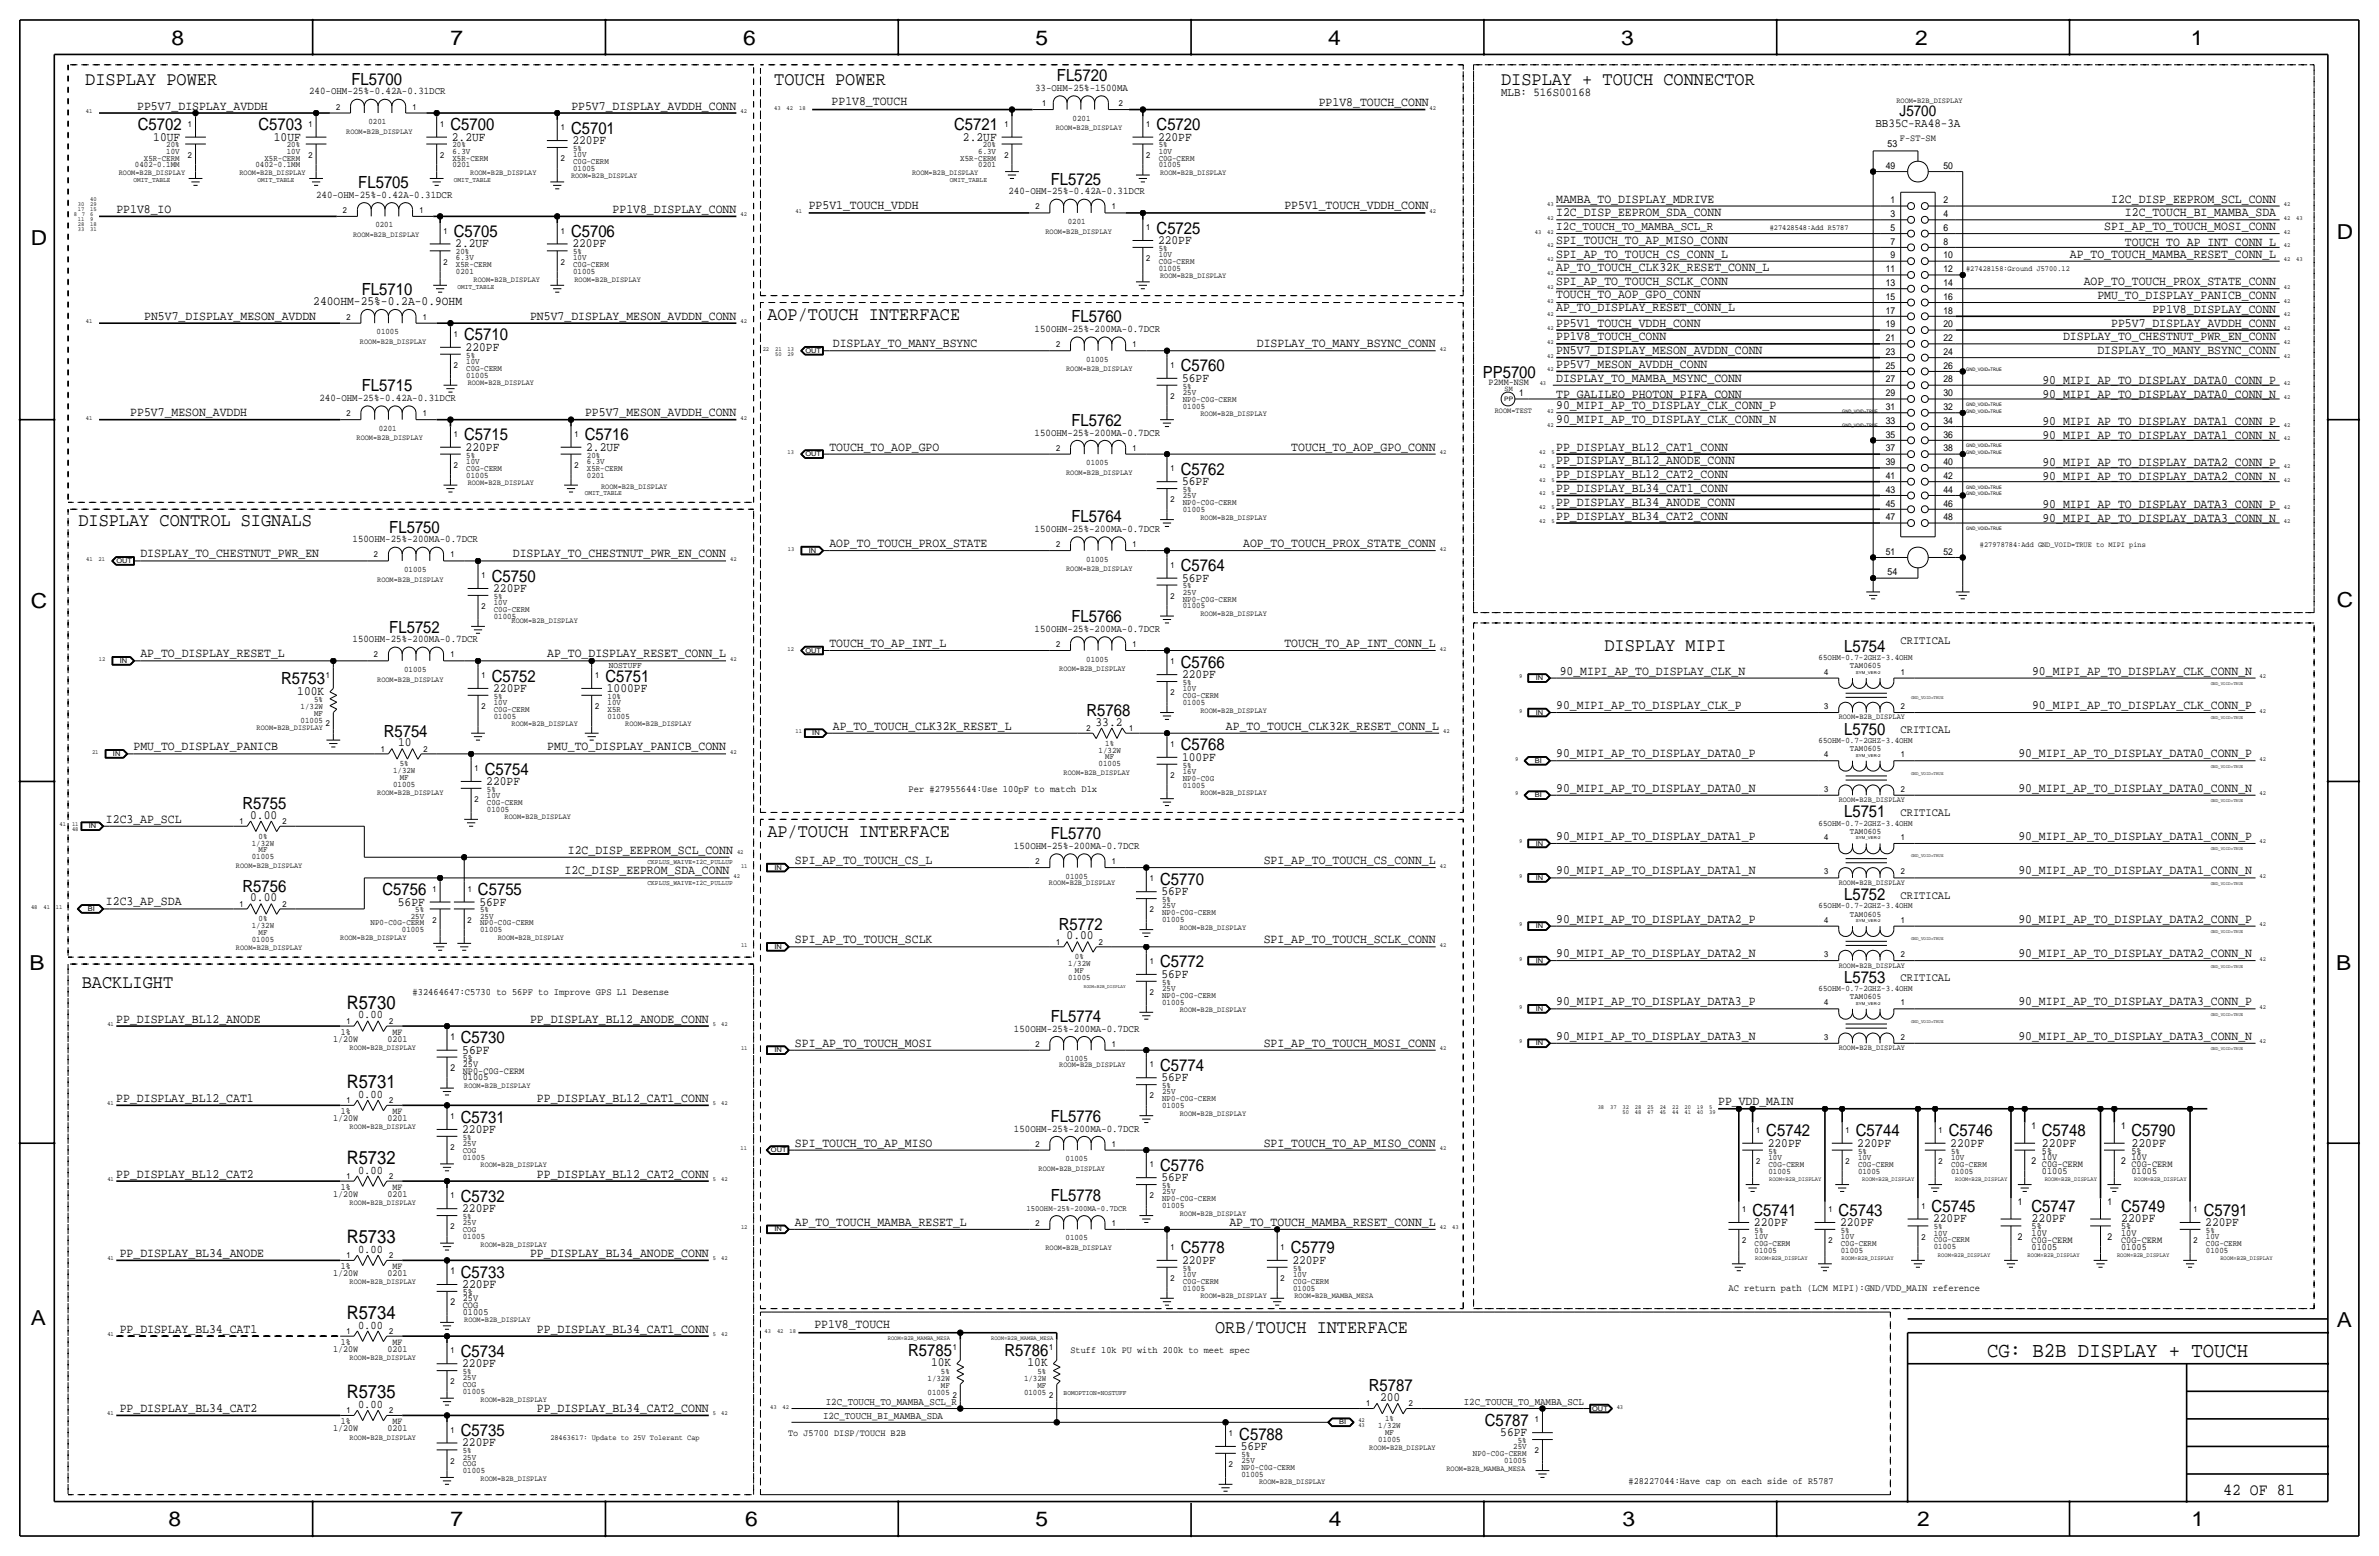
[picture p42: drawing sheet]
<svg xmlns="http://www.w3.org/2000/svg" width="877mm" height="574mm" viewBox="0 0 877 574" stroke-linecap="round" stroke-linejoin="round" font-family="sans-serif">
<defs><g id="words">
<text font-size="7.8" x="732.6" y="500.1">CG: B2B DISPLAY + TOUCH</text>
<g font-size="7.6">
<text x="63.2" y="16.5">8</text>
<text x="166.1" y="16.5">7</text>
<text x="274" y="16.5">6</text>
<text x="381.7" y="16.5">5</text>
<text x="489.7" y="16.5">4</text>
<text x="597.6" y="16.5">3</text>
<text x="706.1" y="16.5">2</text>
<text x="807.7" y="16.5">1</text>
<text x="861.5" y="88.1">D</text>
<text x="11.4" y="90.4">D</text>
<text x="11.4" y="224.3">C</text>
<text x="861.5" y="223.8">C</text>
<text x="10.8" y="357.6">B</text>
<text x="861.3" y="357.4">B</text>
<text x="11.3" y="488.4">A</text>
<text x="861.5" y="489.2">A</text>
<text x="62.2" y="562.6">8</text>
<text x="166" y="562.6">7</text>
<text x="274.8" y="562.6">6</text>
<text x="381.7" y="562.6">5</text>
<text x="489.9" y="562.6">4</text>
<text x="598.1" y="562.6">3</text>
<text x="706.8" y="562.6">2</text>
<text x="807.9" y="562.6">1</text>
</g>
<g font-size="7">
<text x="31.4" y="31.5">DISPLAY POWER</text>
<text x="285.4" y="31.5">TOUCH POWER</text>
<text x="553.4" y="31.5">DISPLAY + TOUCH CONNECTOR</text>
<text x="282.9" y="117.9">AOP/TOUCH INTERFACE</text>
<text x="28.9" y="194.1">DISPLAY CONTROL SIGNALS</text>
<text x="591.5" y="239.8">DISPLAY MIPI</text>
<text x="282.9" y="308.4">AP/TOUCH INTERFACE</text>
<text x="30.2" y="364.2">BACKLIGHT</text>
<text x="448" y="491.2">ORB/TOUCH INTERFACE</text>
</g>
<g font-size="6.8">
<text x="127.9" y="371.9">R5730</text>
<text x="127.9" y="401.1">R5731</text>
<text x="127.9" y="429">R5732</text>
<text x="127.9" y="458.2">R5733</text>
<text x="127.9" y="486.2">R5734</text>
<text x="127.9" y="515.4">R5735</text>
</g>
<g font-size="6.2">
<text x="389.6" y="30">FL5720</text>
<text x="129.6" y="31.2">FL5700</text>
<text x="50.8" y="48">C5702</text>
<text x="95.3" y="48">C5703</text>
<text x="166.1" y="48">C5700</text>
<text x="210.5" y="49.3">C5701</text>
<text x="351.8" y="48">C5721</text>
<text x="426.4" y="48">C5720</text>
<text x="132.1" y="69.3">FL5705</text>
<text x="387.4" y="68.1">FL5725</text>
<text x="167.3" y="87.4">C5705</text>
<text x="210.5" y="87.4">C5706</text>
<text x="426.4" y="86.1">C5725</text>
<text x="133.4" y="108.7">FL5710</text>
<text x="395" y="118.9">FL5760</text>
<text x="171.1" y="125.5">C5710</text>
<text x="435.3" y="136.9">C5760</text>
<text x="546.7" y="139.2">PP5700</text>
<text x="133.4" y="144.3">FL5715</text>
<text x="395" y="157">FL5762</text>
<text x="171.1" y="162.3">C5715</text>
<text x="215.6" y="162.3">C5716</text>
<text x="435.3" y="175">C5762</text>
<text x="143.5" y="196.3">FL5750</text>
<text x="395" y="192.5">FL5764</text>
<text x="181.3" y="214.4">C5750</text>
<text x="435.3" y="210.6">C5764</text>
<text x="143.5" y="233.2">FL5752</text>
<text x="395" y="229.4">FL5766</text>
<text x="679.9" y="240.3">L5754</text>
<text x="181.3" y="251.2">C5752</text>
<text x="223.2" y="251.2">C5751</text>
<text x="435.3" y="246.1">C5766</text>
<text x="103.6" y="252.2">R5753</text>
<text x="400.5" y="263.9">R5768</text>
<text x="141.5" y="271.5">R5754</text>
<text x="679.9" y="270.8">L5750</text>
<text x="435.3" y="276.6">C5768</text>
<text x="178.8" y="285.5">C5754</text>
<text x="89.4" y="298.2">R5755</text>
<text x="679.9" y="301.2">L5751</text>
<text x="387.4" y="309.4">FL5770</text>
<text x="89.4" y="328.7">R5756</text>
<text x="141" y="329.9">C5756</text>
<text x="176.2" y="329.9">C5755</text>
<text x="427.7" y="326.1">C5770</text>
<text x="679.9" y="331.7">L5752</text>
<text x="390.4" y="342.6">R5772</text>
<text x="427.7" y="356.6">C5772</text>
<text x="679.9" y="362.2">L5753</text>
<text x="387.4" y="376.7">FL5774</text>
<text x="169.9" y="384.6">C5730</text>
<text x="427.7" y="394.7">C5774</text>
<text x="169.9" y="413.8">C5731</text>
<text x="387.4" y="413.5">FL5776</text>
<text x="651.2" y="418.8">C5742</text>
<text x="684.2" y="418.8">C5744</text>
<text x="718.5" y="418.8">C5746</text>
<text x="752.8" y="418.8">C5748</text>
<text x="785.8" y="418.8">C5790</text>
<text x="427.7" y="431.5">C5776</text>
<text x="169.9" y="443">C5732</text>
<text x="387.4" y="442.7">FL5778</text>
<text x="646.1" y="448.1">C5741</text>
<text x="677.9" y="448.1">C5743</text>
<text x="712.1" y="446.8">C5745</text>
<text x="749" y="446.8">C5747</text>
<text x="782" y="446.8">C5749</text>
<text x="812.5" y="448.1">C5791</text>
<text x="435.3" y="462">C5778</text>
<text x="475.9" y="462">C5779</text>
<text x="169.9" y="470.9">C5733</text>
<text x="169.9" y="500.1">C5734</text>
<text x="334.8" y="499.9">R5785</text>
<text x="370.3" y="499.9">R5786</text>
<text x="504.7" y="512.8">R5787</text>
<text x="547.4" y="525.5">C5787</text>
<text x="169.9" y="529.3">C5735</text>
<text x="456.9" y="530.6">C5788</text>
<text x="819.6" y="550.9">42 OF 81</text>
</g>
<text font-size="5.6" x="700.3" y="42.9">J5700</text>
<g font-size="4.7">
<text x="50.6" y="40.4">PP5V7_DISPLAY_AVDDH</text>
<text x="210.6" y="40.4">PP5V7_DISPLAY_AVDDH_CONN</text>
<text x="306.6" y="38.6">PP1V8_TOUCH</text>
<text x="486.2" y="39.1">PP1V8_TOUCH_CONN</text>
<text x="56.5" y="51.8">10UF</text>
<text x="101" y="51.8">10UF</text>
<text x="166.6" y="51.8">2.2UF</text>
<text x="211" y="53.1">220PF</text>
<text x="355" y="51.8">2.2UF</text>
<text x="426.9" y="51.8">220PF</text>
<text x="298.1" y="77.2">PP5V1_TOUCH_VDDH</text>
<text x="473.5" y="77.2">PP5V1_TOUCH_VDDH_CONN</text>
<text x="573.7" y="74.7">MAMBA_TO_DISPLAY_MDRIVE</text>
<text x="778.3" y="74.7">I2C_DISP_EEPROM_SCL_CONN</text>
<text x="42.9" y="78.5">PP1V8_IO</text>
<text x="225.9" y="78.5">PP1V8_DISPLAY_CONN</text>
<text x="573.7" y="79.7">I2C_DISP_EEPROM_SDA_CONN</text>
<text x="783.4" y="79.7">I2C_TOUCH_BI_MAMBA_SDA</text>
<text x="426.9" y="89.9">220PF</text>
<text x="573.7" y="89.9">SPI_TOUCH_TO_AP_MISO_CONN</text>
<text x="775.8" y="84.8">SPI_AP_TO_TOUCH_MOSI_CONN</text>
<text x="167.8" y="91.2">2.2UF</text>
<text x="211" y="91.2">220PF</text>
<text x="573.7" y="95">SPI_AP_TO_TOUCH_CS_CONN_L</text>
<text x="763.1" y="95">AP_TO_TOUCH_MAMBA_RESET_CONN_L</text>
<text x="783.4" y="90.7">TOUCH_TO_AP_INT_CONN_L</text>
<text x="573.7" y="100.1">AP_TO_TOUCH_CLK32K_RESET_CONN_L</text>
<text x="573.7" y="105.1">SPI_AP_TO_TOUCH_SCLK_CONN</text>
<text x="768.2" y="105.1">AOP_TO_TOUCH_PROX_STATE_CONN</text>
<text x="115.5" y="112.3">240OHM-25%-0.2A-0.9OHM</text>
<text x="573.7" y="109.7">TOUCH_TO_AOP_GPO_CONN</text>
<text x="773.3" y="110.2">PMU_TO_DISPLAY_PANICB_CONN</text>
<text x="53.2" y="117.8">PN5V7_DISPLAY_MESON_AVDDN</text>
<text x="195.4" y="117.8">PN5V7_DISPLAY_MESON_AVDDN_CONN</text>
<text x="573.7" y="114.8">AP_TO_DISPLAY_RESET_CONN_L</text>
<text x="793.5" y="115.3">PP1V8_DISPLAY_CONN</text>
<text x="573.7" y="125.5">PP1V8_TOUCH_CONN</text>
<text x="573.7" y="120.4">PP5V1_TOUCH_VDDH_CONN</text>
<text x="760.6" y="125.5">DISPLAY_TO_CHESTNUT_PWR_EN_CONN</text>
<text x="778.3" y="120.4">PP5V7_DISPLAY_AVDDH_CONN</text>
<text x="171.7" y="129.3">220PF</text>
<text x="307" y="128">DISPLAY_TO_MANY_BSYNC</text>
<text x="463.4" y="128">DISPLAY_TO_MANY_BSYNC_CONN</text>
<text x="573.7" y="130.5">PN5V7_DISPLAY_MESON_AVDDN_CONN</text>
<text x="773.3" y="130.5">DISPLAY_TO_MANY_BSYNC_CONN</text>
<text x="573.7" y="135.6">PP5V7_MESON_AVDDH_CONN</text>
<text x="435.8" y="140.7">56PF</text>
<text x="573.7" y="140.7">DISPLAY_TO_MAMBA_MSYNC_CONN</text>
<text x="753" y="141.5">90_MIPI_AP_TO_DISPLAY_DATA0_CONN_P</text>
<text x="573.7" y="146.6">TP_GALILEO_PHOTON_PIFA_CONN</text>
<text x="753" y="146.5">90_MIPI_AP_TO_DISPLAY_DATA0_CONN_N</text>
<text x="48" y="153.4">PP5V7_MESON_AVDDH</text>
<text x="215.7" y="153.4">PP5V7_MESON_AVDDH_CONN</text>
<text x="573.7" y="155.9">90_MIPI_AP_TO_DISPLAY_CLK_CONN_N</text>
<text x="573.7" y="150.9">90_MIPI_AP_TO_DISPLAY_CLK_CONN_P</text>
<text x="753" y="156.7">90_MIPI_AP_TO_DISPLAY_DATA1_CONN_P</text>
<text x="753" y="161.8">90_MIPI_AP_TO_DISPLAY_DATA1_CONN_N</text>
<text x="171.7" y="166.1">220PF</text>
<text x="216.1" y="166.1">2.2UF</text>
<text x="305.8" y="166.1">TOUCH_TO_AOP_GPO</text>
<text x="476.1" y="166.1">TOUCH_TO_AOP_GPO_CONN</text>
<text x="573.7" y="166.1">PP_DISPLAY_BL12_CAT1_CONN</text>
<text x="573.7" y="171.2">PP_DISPLAY_BL12_ANODE_CONN</text>
<text x="753" y="171.9">90_MIPI_AP_TO_DISPLAY_DATA2_CONN_P</text>
<text x="435.8" y="178.8">56PF</text>
<text x="573.7" y="176.3">PP_DISPLAY_BL12_CAT2_CONN</text>
<text x="753" y="177">90_MIPI_AP_TO_DISPLAY_DATA2_CONN_N</text>
<text x="573.7" y="181.3">PP_DISPLAY_BL34_CAT1_CONN</text>
<text x="573.7" y="191.5">PP_DISPLAY_BL34_CAT2_CONN</text>
<text x="573.7" y="186.4">PP_DISPLAY_BL34_ANODE_CONN</text>
<text x="753" y="187.2">90_MIPI_AP_TO_DISPLAY_DATA3_CONN_P</text>
<text x="753" y="192.3">90_MIPI_AP_TO_DISPLAY_DATA3_CONN_N</text>
<text x="305.8" y="201.7">AOP_TO_TOUCH_PROX_STATE</text>
<text x="458.3" y="201.7">AOP_TO_TOUCH_PROX_STATE_CONN</text>
<text x="51.8" y="205.5">DISPLAY_TO_CHESTNUT_PWR_EN</text>
<text x="189.1" y="205.5">DISPLAY_TO_CHESTNUT_PWR_EN_CONN</text>
<text x="435.8" y="214.4">56PF</text>
<text x="181.8" y="218.2">220PF</text>
<text x="305.8" y="238.5">TOUCH_TO_AP_INT_L</text>
<text x="473.5" y="238.5">TOUCH_TO_AP_INT_CONN_L</text>
<text x="51.8" y="242.3">AP_TO_DISPLAY_RESET_L</text>
<text x="201.8" y="242.3">AP_TO_DISPLAY_RESET_CONN_L</text>
<text x="435.8" y="249.9">220PF</text>
<text x="575" y="248.7">90_MIPI_AP_TO_DISPLAY_CLK_N</text>
<text x="749.2" y="248.6">90_MIPI_AP_TO_DISPLAY_CLK_CONN_N</text>
<text x="109.6" y="256">100K</text>
<text x="181.8" y="255">220PF</text>
<text x="223.7" y="255">1000PF</text>
<text x="573.7" y="261.4">90_MIPI_AP_TO_DISPLAY_CLK_P</text>
<text x="749.2" y="261.4">90_MIPI_AP_TO_DISPLAY_CLK_CONN_P</text>
<text x="307" y="269">AP_TO_TOUCH_CLK32K_RESET_L</text>
<text x="403.9" y="267.5">33.2</text>
<text x="452" y="269">AP_TO_TOUCH_CLK32K_RESET_CONN_L</text>
<text x="146.8" y="275.1">10</text>
<text x="49.2" y="276.6">PMU_TO_DISPLAY_PANICB</text>
<text x="201.8" y="276.6">PMU_TO_DISPLAY_PANICB_CONN</text>
<text x="435.8" y="280.4">100PF</text>
<text x="573.7" y="279.1">90_MIPI_AP_TO_DISPLAY_DATA0_P</text>
<text x="744.1" y="279.1">90_MIPI_AP_TO_DISPLAY_DATA0_CONN_P</text>
<text x="179.3" y="289.3">220PF</text>
<text x="573.7" y="291.8">90_MIPI_AP_TO_DISPLAY_DATA0_N</text>
<text x="744.1" y="291.8">90_MIPI_AP_TO_DISPLAY_DATA0_CONN_N</text>
<text x="39.1" y="303.3">I2C3_AP_SCL</text>
<text x="92.2" y="301.8">0.00</text>
<text x="573.7" y="309.6">90_MIPI_AP_TO_DISPLAY_DATA1_P</text>
<text x="744.1" y="309.6">90_MIPI_AP_TO_DISPLAY_DATA1_CONN_P</text>
<text x="209.4" y="314.7">I2C_DISP_EEPROM_SCL_CONN</text>
<text x="208.1" y="322.3">I2C_DISP_EEPROM_SDA_CONN</text>
<text x="293.1" y="318.5">SPI_AP_TO_TOUCH_CS_L</text>
<text x="465.9" y="318.5">SPI_AP_TO_TOUCH_CS_CONN_L</text>
<text x="573.7" y="322.3">90_MIPI_AP_TO_DISPLAY_DATA1_N</text>
<text x="744.1" y="322.3">90_MIPI_AP_TO_DISPLAY_DATA1_CONN_N</text>
<text x="428.2" y="330">56PF</text>
<text x="39.1" y="333.8">I2C3_AP_SDA</text>
<text x="92.2" y="332.2">0.00</text>
<text x="146.7" y="333.8">56PF</text>
<text x="176.7" y="333.8">56PF</text>
<text x="573.7" y="340.1">90_MIPI_AP_TO_DISPLAY_DATA2_P</text>
<text x="744.1" y="340.1">90_MIPI_AP_TO_DISPLAY_DATA2_CONN_P</text>
<text x="293.1" y="347.7">SPI_AP_TO_TOUCH_SCLK</text>
<text x="393.2" y="346.2">0.00</text>
<text x="465.9" y="347.7">SPI_AP_TO_TOUCH_SCLK_CONN</text>
<text x="573.7" y="352.8">90_MIPI_AP_TO_DISPLAY_DATA2_N</text>
<text x="744.1" y="352.8">90_MIPI_AP_TO_DISPLAY_DATA2_CONN_N</text>
<text x="428.2" y="360.4">56PF</text>
<text x="573.7" y="370.6">90_MIPI_AP_TO_DISPLAY_DATA3_P</text>
<text x="744.1" y="370.6">90_MIPI_AP_TO_DISPLAY_DATA3_CONN_P</text>
<text x="42.9" y="376.9">PP_DISPLAY_BL12_ANODE</text>
<text x="195.4" y="376.9">PP_DISPLAY_BL12_ANODE_CONN</text>
<text x="573.7" y="383.3">90_MIPI_AP_TO_DISPLAY_DATA3_N</text>
<text x="744.1" y="383.3">90_MIPI_AP_TO_DISPLAY_DATA3_CONN_N</text>
<text x="170.4" y="388.4">56PF</text>
<text x="293.1" y="385.8">SPI_AP_TO_TOUCH_MOSI</text>
<text x="465.9" y="385.8">SPI_AP_TO_TOUCH_MOSI_CONN</text>
<text x="428.2" y="398.5">56PF</text>
<text x="42.9" y="406.1">PP_DISPLAY_BL12_CAT1</text>
<text x="197.9" y="406.1">PP_DISPLAY_BL12_CAT1_CONN</text>
<text x="633.4" y="407.4">PP_VDD_MAIN</text>
<text x="170.4" y="417.6">220PF</text>
<text x="293.1" y="422.7">SPI_TOUCH_TO_AP_MISO</text>
<text x="465.9" y="422.7">SPI_TOUCH_TO_AP_MISO_CONN</text>
<text x="651.7" y="422.7">220PF</text>
<text x="684.7" y="422.7">220PF</text>
<text x="719" y="422.7">220PF</text>
<text x="752.8" y="422.7">220PF</text>
<text x="785.8" y="422.7">220PF</text>
<text x="42.9" y="434.1">PP_DISPLAY_BL12_CAT2</text>
<text x="197.9" y="434.1">PP_DISPLAY_BL12_CAT2_CONN</text>
<text x="428.2" y="435.4">56PF</text>
<text x="170.4" y="446.8">220PF</text>
<text x="293.1" y="451.9">AP_TO_TOUCH_MAMBA_RESET_L</text>
<text x="453.2" y="451.9">AP_TO_TOUCH_MAMBA_RESET_CONN_L</text>
<text x="646.6" y="451.9">220PF</text>
<text x="678.4" y="451.9">220PF</text>
<text x="712.7" y="450.6">220PF</text>
<text x="749" y="450.6">220PF</text>
<text x="782" y="450.6">220PF</text>
<text x="813" y="451.9">220PF</text>
<text x="44.1" y="463.3">PP_DISPLAY_BL34_ANODE</text>
<text x="195.4" y="463.3">PP_DISPLAY_BL34_ANODE_CONN</text>
<text x="435.8" y="465.8">220PF</text>
<text x="476.5" y="465.8">220PF</text>
<text x="170.4" y="474.7">220PF</text>
<text x="44.1" y="491.2">PP_DISPLAY_BL34_CAT1</text>
<text x="198" y="491.2">PP_DISPLAY_BL34_CAT1_CONN</text>
<text x="300.2" y="489.5">PP1V8_TOUCH</text>
<text x="170.4" y="503.9">220PF</text>
<text x="343.2" y="503.7">10K</text>
<text x="378.8" y="503.7">10K</text>
<text x="44.2" y="520.4">PP_DISPLAY_BL34_CAT2</text>
<text x="198" y="520.4">PP_DISPLAY_BL34_CAT2_CONN</text>
<text x="508.8" y="516.4">200</text>
<text x="170.4" y="533.1">220PF</text>
<text x="553.1" y="529.3">56PF</text>
<text x="457.4" y="534.4">56PF</text>
</g>
<g font-size="4.5">
<text x="691.4" y="46.7">BB35C-RA48-3A</text>
<text x="573.7" y="84.8">I2C_TOUCH_TO_MAMBA_SCL_R</text>
</g>
<text font-size="4.4" x="553.4" y="35.3">MLB: 516S00168</text>
<g font-size="4.3">
<text x="700.7" y="237.2">CRITICAL</text>
<text x="700.7" y="270.3">CRITICAL</text>
<text x="700.7" y="300.7">CRITICAL</text>
<text x="700.7" y="331.2">CRITICAL</text>
<text x="700.7" y="361.7">CRITICAL</text>
<text x="132" y="375.4">0.00</text>
<text x="132" y="404.6">0.00</text>
<text x="132" y="432.6">0.00</text>
<text x="132" y="461.8">0.00</text>
<text x="132" y="489.7">0.00</text>
<text x="132" y="518.9">0.00</text>
</g>
<g font-size="3.8">
<text x="114" y="34.8">240-OHM-25%-0.42A-0.31DCR</text>
<text x="381.6" y="33.5">33-OHM-25%-1500MA</text>
<text x="371.8" y="71.6">240-OHM-25%-0.42A-0.31DCR</text>
<text x="116.5" y="72.9">240-OHM-25%-0.42A-0.31DCR</text>
<text x="381.4" y="122.4">150OHM-25%-200MA-0.7DCR</text>
<text x="117.8" y="147.8">240-OHM-25%-0.42A-0.31DCR</text>
<text x="381.4" y="160.5">150OHM-25%-200MA-0.7DCR</text>
<text x="381.4" y="196.1">150OHM-25%-200MA-0.7DCR</text>
<text x="130" y="199.9">150OHM-25%-200MA-0.7DCR</text>
<text x="381.4" y="232.9">150OHM-25%-200MA-0.7DCR</text>
<text x="130" y="236.7">150OHM-25%-200MA-0.7DCR</text>
<text x="373.8" y="312.9">150OHM-25%-200MA-0.7DCR</text>
<text x="373.8" y="380.2">150OHM-25%-200MA-0.7DCR</text>
<text x="373.8" y="417.1">150OHM-25%-200MA-0.7DCR</text>
<text x="304.5" y="517.9">I2C_TOUCH_TO_MAMBA_SCL_R</text>
<text x="539.6" y="517.9">I2C_TOUCH_TO_MAMBA_SCL</text>
<text x="303.4" y="523">I2C_TOUCH_BI_MAMBA_SDA</text>
</g>
<g font-size="3.6">
<text x="695.9" y="54.3">53</text>
<text x="695.9" y="211.8">54</text>
<text x="335" y="291.8">Per #27955644:Use 100pF to match D1x</text>
<text x="152.1" y="366.8">#32464647:C5730 to 56PF to Improve GPS L1 Desense</text>
<text x="637.2" y="476">AC return path (LCM MIPI):GND/VDD_MAIN reference</text>
</g>
<g font-size="3.5">
<text x="700.5" y="51.8">F-ST-SM</text>
<text x="695.2" y="62.2">49</text>
<text x="716.5" y="62.2">50</text>
<text x="697" y="74.9">1</text>
<text x="716.5" y="74.9">2</text>
<text x="697" y="80">3</text>
<text x="716.5" y="80">4</text>
<text x="697" y="85.1">5</text>
<text x="716.5" y="85.1">6</text>
<text x="697" y="90.2">7</text>
<text x="697" y="95.2">9</text>
<text x="716.5" y="90.2">8</text>
<text x="716.5" y="95.2">10</text>
<text x="695.2" y="100.3">11</text>
<text x="716.5" y="100.3">12</text>
<text x="695.2" y="105.4">13</text>
<text x="716.5" y="105.4">14</text>
<text x="695.2" y="110.5">15</text>
<text x="716.5" y="110.5">16</text>
<text x="695.2" y="115.6">17</text>
<text x="716.5" y="115.6">18</text>
<text x="695.2" y="120.6">19</text>
<text x="695.2" y="125.7">21</text>
<text x="716.5" y="120.6">20</text>
<text x="716.5" y="125.7">22</text>
<text x="695.2" y="130.8">23</text>
<text x="716.5" y="130.8">24</text>
<text x="695.2" y="135.9">25</text>
<text x="716.5" y="135.9">26</text>
<text x="548.8" y="141.7">P2MM-NSM</text>
<text x="695.2" y="141">27</text>
<text x="716.5" y="141">28</text>
<text x="560" y="146">1</text>
<text x="695.2" y="146.1">29</text>
<text x="716.5" y="146.1">30</text>
<text x="695.2" y="151.1">31</text>
<text x="716.5" y="151.1">32</text>
<text x="695.2" y="156.2">33</text>
<text x="695.2" y="161.3">35</text>
<text x="716.5" y="156.2">34</text>
<text x="716.5" y="161.3">36</text>
<text x="695.2" y="166.4">37</text>
<text x="716.5" y="166.4">38</text>
<text x="695.2" y="171.5">39</text>
<text x="716.5" y="171.5">40</text>
<text x="695.2" y="176.5">41</text>
<text x="716.5" y="176.5">42</text>
<text x="695.2" y="181.6">43</text>
<text x="716.5" y="181.6">44</text>
<text x="695.2" y="186.7">45</text>
<text x="695.2" y="191.8">47</text>
<text x="716.5" y="186.7">46</text>
<text x="716.5" y="191.8">48</text>
<text x="695.2" y="204.5">51</text>
<text x="716.5" y="204.5">52</text>
<text x="125.6" y="381.5">1%</text>
<text x="144.7" y="381.5">MF</text>
<text x="166.1" y="383.3">1</text>
<text x="122.8" y="384">1/20W</text>
<text x="142.8" y="384">0201</text>
<text x="166.1" y="394.7">2</text>
<text x="170.6" y="390.9">5%</text>
<text x="170.6" y="393.2">25V</text>
<text x="170.6" y="395.7">NP0-C0G-CERM</text>
<text x="170.6" y="398.3">01005</text>
<text x="122.8" y="413.3">1/20W</text>
<text x="125.6" y="410.7">1%</text>
<text x="142.8" y="413.3">0201</text>
<text x="144.7" y="410.7">MF</text>
<text x="749" y="416.3">1</text>
<text x="782" y="416.3">1</text>
<text x="752.8" y="425.2">5%</text>
<text x="785.8" y="425.2">5%</text>
<text x="749" y="429">2</text>
<text x="752.8" y="427.7">10V</text>
<text x="752.8" y="430.3">C0G-CERM</text>
<text x="782" y="429">2</text>
<text x="785.8" y="427.7">10V</text>
<text x="785.8" y="430.3">C0G-CERM</text>
<text x="752.8" y="432.8">01005</text>
<text x="785.8" y="432.8">01005</text>
<text x="122.8" y="441.2">1/20W</text>
<text x="125.6" y="438.7">1%</text>
<text x="142.8" y="441.2">0201</text>
<text x="144.7" y="438.7">MF</text>
<text x="743.9" y="444.2">1</text>
<text x="776.9" y="444.2">1</text>
<text x="749" y="455.7">10V</text>
<text x="749" y="453.1">5%</text>
<text x="782" y="453.1">5%</text>
<text x="782" y="455.7">10V</text>
<text x="743.9" y="456.9">2</text>
<text x="749" y="460.8">01005</text>
<text x="749" y="458.2">C0G-CERM</text>
<text x="776.9" y="456.9">2</text>
<text x="782" y="460.8">01005</text>
<text x="782" y="458.2">C0G-CERM</text>
<text x="125.6" y="467.9">1%</text>
<text x="144.7" y="467.9">MF</text>
<text x="122.8" y="470.4">1/20W</text>
<text x="142.8" y="470.4">0201</text>
<text x="166.1" y="469.6">1</text>
<text x="170.6" y="477.3">5%</text>
<text x="170.6" y="479.5">25V</text>
<text x="166.1" y="481.1">2</text>
<text x="170.6" y="484.6">01005</text>
<text x="170.6" y="482.1">COG</text>
<text x="125.6" y="495.8">1%</text>
<text x="144.7" y="495.8">MF</text>
<text x="122.8" y="498.3">1/20W</text>
<text x="142.8" y="498.3">0201</text>
<text x="394.7" y="498.9">Stuff 10k PU with 200k to meet spec</text>
<text x="122.8" y="527.6">1/20W</text>
<text x="125.6" y="525">1%</text>
<text x="142.8" y="527.6">0201</text>
<text x="144.7" y="525">MF</text>
<text x="290.5" y="529.3">To J5700 DISP/TOUCH B2B</text>
<text x="600.4" y="547.1">#28227044:Have cap on each side of R5787</text>
</g>
<text font-size="3.2" x="224.5" y="246.1">NOSTUFF</text>
<g font-size="3.1">
<text x="123.9" y="40.4">2</text>
<text x="152.1" y="40.4">1</text>
<text x="384.2" y="39.1">1</text>
<text x="412.4" y="39.1">2</text>
<text x="69.3" y="46.7">1</text>
<text x="113.7" y="46.7">1</text>
<text x="135.8" y="45.7">0201</text>
<text x="162.3" y="46.7">1</text>
<text x="370.3" y="46.7">1</text>
<text x="395.4" y="44.4">0201</text>
<text x="422.6" y="46.7">1</text>
<text x="206.7" y="48">1</text>
<text x="53" y="59.2">X5R-CERM</text>
<text x="61.3" y="56.6">10V</text>
<text x="61.3" y="54.4">20%</text>
<text x="69.3" y="58.2">2</text>
<text x="97.5" y="59.2">X5R-CERM</text>
<text x="105.7" y="54.4">20%</text>
<text x="105.7" y="56.6">10V</text>
<text x="113.7" y="58.2">2</text>
<text x="162.3" y="58.2">2</text>
<text x="166.8" y="54.4">20%</text>
<text x="166.8" y="56.6">6.3V</text>
<text x="166.8" y="59.2">X5R-CERM</text>
<text x="206.7" y="59.4">2</text>
<text x="211.3" y="55.6">5%</text>
<text x="211.3" y="57.9">10V</text>
<text x="354" y="59.2">X5R-CERM</text>
<text x="360.6" y="56.6">6.3V</text>
<text x="362.3" y="54.4">20%</text>
<text x="370.3" y="58.2">2</text>
<text x="422.6" y="58.2">2</text>
<text x="427.2" y="56.6">10V</text>
<text x="427.2" y="54.4">5%</text>
<text x="427.2" y="59.2">C0G-CERM</text>
<text x="49.7" y="61.7">0402-0.1MM</text>
<text x="94.2" y="61.7">0402-0.1MM</text>
<text x="166.8" y="61.7">0201</text>
<text x="211.3" y="63">01005</text>
<text x="211.3" y="60.5">C0G-CERM</text>
<text x="360.6" y="61.7">0201</text>
<text x="427.2" y="61.7">01005</text>
<text x="381.7" y="77.2">2</text>
<text x="409.9" y="77.2">1</text>
<text x="126.4" y="78.5">2</text>
<text x="138.4" y="83.8">0201</text>
<text x="154.6" y="78.5">1</text>
<text x="393.7" y="82.5">0201</text>
<text x="163.5" y="86.1">1</text>
<text x="206.7" y="86.1">1</text>
<text x="422.6" y="84.8">1</text>
<text x="168.1" y="93.7">20%</text>
<text x="211.3" y="93.7">5%</text>
<text x="427.2" y="94.7">10V</text>
<text x="427.2" y="92.5">5%</text>
<text x="163.5" y="97.5">2</text>
<text x="168.1" y="96">6.3V</text>
<text x="168.1" y="98.6">X5R-CERM</text>
<text x="168.1" y="101.1">0201</text>
<text x="206.7" y="97.5">2</text>
<text x="211.3" y="101.1">01005</text>
<text x="211.3" y="98.6">C0G-CERM</text>
<text x="211.3" y="96">10V</text>
<text x="422.6" y="96.3">2</text>
<text x="427.2" y="97.3">C0G-CERM</text>
<text x="427.2" y="99.8">01005</text>
<text x="127.7" y="117.9">2</text>
<text x="155.9" y="117.9">1</text>
<text x="138.8" y="123.2">01005</text>
<text x="167.3" y="124.2">1</text>
<text x="171.9" y="131.8">5%</text>
<text x="389.3" y="128">2</text>
<text x="417.5" y="128">1</text>
<text x="167.3" y="135.6">2</text>
<text x="171.9" y="136.7">C0G-CERM</text>
<text x="171.9" y="134.1">10V</text>
<text x="400.4" y="133.4">01005</text>
<text x="431.5" y="135.6">1</text>
<text x="171.9" y="139.2">01005</text>
<text x="436.1" y="143.3">5%</text>
<text x="431.5" y="147.1">2</text>
<text x="436.1" y="145.5">25V</text>
<text x="436.1" y="148.1">NP0-C0G-CERM</text>
<text x="127.7" y="153.4">2</text>
<text x="155.9" y="153.4">1</text>
<text x="436.1" y="150.6">01005</text>
<text x="139.7" y="158.7">0201</text>
<text x="167.3" y="161">1</text>
<text x="211.8" y="161">1</text>
<text x="389.3" y="166.1">2</text>
<text x="417.5" y="166.1">1</text>
<text x="167.3" y="172.5">2</text>
<text x="171.9" y="168.7">5%</text>
<text x="171.9" y="170.9">10V</text>
<text x="171.9" y="173.5">C0G-CERM</text>
<text x="211.8" y="172.5">2</text>
<text x="216.4" y="168.7">20%</text>
<text x="216.4" y="173.5">X5R-CERM</text>
<text x="216.4" y="170.9">6.3V</text>
<text x="400.4" y="171.4">01005</text>
<text x="431.5" y="173.7">1</text>
<text x="171.9" y="176">01005</text>
<text x="216.4" y="176">0201</text>
<text x="431.5" y="185.2">2</text>
<text x="436.1" y="183.6">25V</text>
<text x="436.1" y="181.4">5%</text>
<text x="436.1" y="188.7">01005</text>
<text x="436.1" y="186.2">NP0-C0G-CERM</text>
<text x="389.3" y="201.7">2</text>
<text x="417.5" y="201.7">1</text>
<text x="137.9" y="205.5">2</text>
<text x="166.1" y="205.5">1</text>
<text x="400.4" y="207">01005</text>
<text x="431.5" y="209.3">1</text>
<text x="149" y="210.8">01005</text>
<text x="177.5" y="213.1">1</text>
<text x="182.1" y="220.7">5%</text>
<text x="431.5" y="220.7">2</text>
<text x="436.1" y="216.9">5%</text>
<text x="436.1" y="219.2">25V</text>
<text x="436.1" y="221.7">NP0-C0G-CERM</text>
<text x="177.5" y="224.5">2</text>
<text x="182.1" y="223">10V</text>
<text x="182.1" y="225.6">C0G-CERM</text>
<text x="436.1" y="224.3">01005</text>
<text x="182.1" y="228.1">01005</text>
<text x="389.3" y="238.5">2</text>
<text x="417.5" y="238.5">1</text>
<text x="137.9" y="242.3">2</text>
<text x="166.1" y="242.3">1</text>
<text x="400.4" y="243.8">01005</text>
<text x="431.5" y="244.9">1</text>
<text x="670.5" y="243.3">65OHM-0.7-2GHZ-3.4OHM</text>
<text x="120.1" y="249.9">1</text>
<text x="149" y="247.6">01005</text>
<text x="177.5" y="249.9">1</text>
<text x="219.4" y="249.9">1</text>
<text x="672.5" y="248.7">4</text>
<text x="682" y="246.4">TAM0605</text>
<text x="700.7" y="248.7">1</text>
<text x="182.1" y="257.6">5%</text>
<text x="224" y="257.6">10%</text>
<text x="431.5" y="256.3">2</text>
<text x="436.1" y="254.8">10V</text>
<text x="436.1" y="252.5">5%</text>
<text x="436.1" y="257.3">C0G-CERM</text>
<text x="110.8" y="261.4">1/32W</text>
<text x="115.8" y="263.9">MF</text>
<text x="115.8" y="258.8">5%</text>
<text x="177.5" y="261.4">2</text>
<text x="182.1" y="259.8">10V</text>
<text x="182.1" y="262.4">C0G-CERM</text>
<text x="219.4" y="261.4">2</text>
<text x="224" y="259.8">10V</text>
<text x="224" y="262.4">X5R</text>
<text x="436.1" y="259.8">01005</text>
<text x="672.5" y="261.4">3</text>
<text x="700.7" y="261.4">2</text>
<text x="110.8" y="266.4">01005</text>
<text x="120.1" y="267.7">2</text>
<text x="182.1" y="264.9">01005</text>
<text x="224" y="264.9">01005</text>
<text x="400.5" y="269.5">2</text>
<text x="416.3" y="269.5">1</text>
<text x="407.5" y="274.8">1%</text>
<text x="431.5" y="275.3">1</text>
<text x="670.5" y="273.8">65OHM-0.7-2GHZ-3.4OHM</text>
<text x="140.4" y="277.1">1</text>
<text x="156.2" y="277.1">2</text>
<text x="405" y="277.4">1/32W</text>
<text x="407.5" y="279.9">MF</text>
<text x="672.5" y="279.1">4</text>
<text x="682" y="276.9">TAM0605</text>
<text x="700.7" y="279.1">1</text>
<text x="144.9" y="285">1/32W</text>
<text x="147.4" y="282.4">5%</text>
<text x="147.4" y="287.5">MF</text>
<text x="175" y="284.2">1</text>
<text x="405" y="282.4">01005</text>
<text x="431.5" y="286.8">2</text>
<text x="436.1" y="283">5%</text>
<text x="436.1" y="285.2">16V</text>
<text x="436.1" y="287.8">NP0-C0G</text>
<text x="144.9" y="290.1">01005</text>
<text x="179.5" y="291.8">5%</text>
<text x="436.1" y="290.3">01005</text>
<text x="672.5" y="291.8">3</text>
<text x="700.7" y="291.8">2</text>
<text x="175" y="295.7">2</text>
<text x="179.5" y="299.2">01005</text>
<text x="179.5" y="294.1">10V</text>
<text x="179.5" y="296.7">C0G-CERM</text>
<text x="88.3" y="303.8">1</text>
<text x="104.1" y="303.8">2</text>
<text x="670.5" y="304.3">65OHM-0.7-2GHZ-3.4OHM</text>
<text x="92.9" y="311.7">1/32W</text>
<text x="95.3" y="309.1">0%</text>
<text x="672.5" y="309.6">4</text>
<text x="682" y="307.3">TAM0605</text>
<text x="700.7" y="309.6">1</text>
<text x="92.9" y="316.7">01005</text>
<text x="95.3" y="314.2">MF</text>
<text x="381.7" y="318.5">2</text>
<text x="392.8" y="323.8">01005</text>
<text x="409.9" y="318.5">1</text>
<text x="672.5" y="322.3">3</text>
<text x="700.7" y="322.3">2</text>
<text x="159.5" y="328.7">1</text>
<text x="172.4" y="328.7">1</text>
<text x="423.9" y="324.9">1</text>
<text x="88.3" y="334.3">1</text>
<text x="104.1" y="334.3">2</text>
<text x="428.4" y="334.8">25V</text>
<text x="428.4" y="332.5">5%</text>
<text x="670.5" y="334.8">65OHM-0.7-2GHZ-3.4OHM</text>
<text x="95.3" y="339.6">0%</text>
<text x="136.6" y="341.1">NP0-C0G-CERM</text>
<text x="151.5" y="338.6">25V</text>
<text x="153.1" y="336.3">5%</text>
<text x="159.5" y="340.1">2</text>
<text x="172.4" y="340.1">2</text>
<text x="177" y="338.6">25V</text>
<text x="177" y="336.3">5%</text>
<text x="177" y="341.1">NP0-C0G-CERM</text>
<text x="423.9" y="336.3">2</text>
<text x="428.4" y="339.9">01005</text>
<text x="428.4" y="337.3">NP0-C0G-CERM</text>
<text x="672.5" y="340.1">4</text>
<text x="682" y="337.8">TAM0605</text>
<text x="700.7" y="340.1">1</text>
<text x="92.9" y="347.2">01005</text>
<text x="92.9" y="342.1">1/32W</text>
<text x="95.3" y="344.7">MF</text>
<text x="148.2" y="343.7">01005</text>
<text x="177" y="343.7">01005</text>
<text x="389.3" y="348.2">1</text>
<text x="396.3" y="353.6">0%</text>
<text x="405.1" y="348.2">2</text>
<text x="672.5" y="352.8">3</text>
<text x="700.7" y="352.8">2</text>
<text x="393.8" y="356.1">1/32W</text>
<text x="396.3" y="358.6">MF</text>
<text x="423.9" y="355.3">1</text>
<text x="393.8" y="361.2">01005</text>
<text x="428.4" y="365.3">25V</text>
<text x="428.4" y="363">5%</text>
<text x="670.5" y="365.3">65OHM-0.7-2GHZ-3.4OHM</text>
<text x="423.9" y="366.8">2</text>
<text x="428.4" y="370.3">01005</text>
<text x="428.4" y="367.8">NP0-C0G-CERM</text>
<text x="672.5" y="370.6">4</text>
<text x="682" y="368.3">TAM0605</text>
<text x="700.7" y="370.6">1</text>
<text x="127.7" y="377.4">1</text>
<text x="143.5" y="377.4">2</text>
<text x="672.5" y="383.3">3</text>
<text x="700.7" y="383.3">2</text>
<text x="381.7" y="385.8">2</text>
<text x="409.9" y="385.8">1</text>
<text x="392.8" y="391.2">01005</text>
<text x="423.9" y="393.4">1</text>
<text x="428.4" y="401.1">5%</text>
<text x="127.7" y="406.7">1</text>
<text x="143.5" y="406.7">2</text>
<text x="423.9" y="404.9">2</text>
<text x="428.4" y="403.4">25V</text>
<text x="428.4" y="405.9">NP0-C0G-CERM</text>
<text x="166.1" y="412.5">1</text>
<text x="428.4" y="408.4">01005</text>
<text x="647.4" y="417.6">1</text>
<text x="680.4" y="417.6">1</text>
<text x="714.7" y="417.6">1</text>
<text x="166.1" y="423.9">2</text>
<text x="170.6" y="424.9">COG</text>
<text x="170.6" y="422.4">25V</text>
<text x="170.6" y="420.1">5%</text>
<text x="381.7" y="422.7">2</text>
<text x="409.9" y="422.7">1</text>
<text x="652" y="425.2">5%</text>
<text x="685" y="425.2">5%</text>
<text x="719.3" y="425.2">5%</text>
<text x="170.6" y="427.5">01005</text>
<text x="392.8" y="428">01005</text>
<text x="423.9" y="430.3">1</text>
<text x="647.4" y="429">2</text>
<text x="652" y="427.5">10V</text>
<text x="652" y="430">C0G-CERM</text>
<text x="680.4" y="429">2</text>
<text x="685" y="430">C0G-CERM</text>
<text x="685" y="427.5">10V</text>
<text x="714.7" y="429">2</text>
<text x="719.3" y="427.5">10V</text>
<text x="719.3" y="430">C0G-CERM</text>
<text x="127.7" y="434.6">1</text>
<text x="143.5" y="434.6">2</text>
<text x="428.4" y="437.9">5%</text>
<text x="652" y="432.6">01005</text>
<text x="685" y="432.6">01005</text>
<text x="719.3" y="432.6">01005</text>
<text x="166.1" y="441.7">1</text>
<text x="423.9" y="441.7">2</text>
<text x="428.4" y="440.2">25V</text>
<text x="428.4" y="442.7">NP0-C0G-CERM</text>
<text x="170.6" y="449.3">5%</text>
<text x="428.4" y="445.3">01005</text>
<text x="642.3" y="446.8">1</text>
<text x="674.1" y="446.8">1</text>
<text x="708.4" y="445.5">1</text>
<text x="808.7" y="446.8">1</text>
<text x="166.1" y="453.1">2</text>
<text x="170.6" y="454.2">COG</text>
<text x="170.6" y="451.6">25V</text>
<text x="381.7" y="451.9">2</text>
<text x="409.9" y="451.9">1</text>
<text x="646.9" y="454.4">5%</text>
<text x="678.6" y="454.4">5%</text>
<text x="712.9" y="455.4">10V</text>
<text x="712.9" y="453.1">5%</text>
<text x="813.3" y="454.4">5%</text>
<text x="170.6" y="456.7">01005</text>
<text x="392.8" y="457.2">01005</text>
<text x="431.5" y="460.8">1</text>
<text x="472.1" y="460.8">1</text>
<text x="642.3" y="458.2">2</text>
<text x="646.9" y="461.8">01005</text>
<text x="646.9" y="456.7">10V</text>
<text x="646.9" y="459.2">C0G-CERM</text>
<text x="674.1" y="458.2">2</text>
<text x="678.6" y="461.8">01005</text>
<text x="678.6" y="456.7">10V</text>
<text x="678.6" y="459.2">C0G-CERM</text>
<text x="708.4" y="456.9">2</text>
<text x="712.9" y="460.5">01005</text>
<text x="712.9" y="458">C0G-CERM</text>
<text x="808.7" y="458.2">2</text>
<text x="813.3" y="461.8">01005</text>
<text x="813.3" y="456.7">10V</text>
<text x="813.3" y="459.2">C0G-CERM</text>
<text x="127.7" y="463.8">1</text>
<text x="143.5" y="463.8">2</text>
<text x="431.5" y="472.2">2</text>
<text x="436.1" y="468.4">5%</text>
<text x="436.1" y="470.7">10V</text>
<text x="436.1" y="473.2">C0G-CERM</text>
<text x="472.1" y="472.2">2</text>
<text x="476.7" y="473.2">C0G-CERM</text>
<text x="476.7" y="470.7">10V</text>
<text x="476.7" y="468.4">5%</text>
<text x="436.1" y="475.7">01005</text>
<text x="476.7" y="475.7">01005</text>
<text x="127.7" y="491.7">1</text>
<text x="143.5" y="491.7">2</text>
<text x="351.2" y="497.6">1</text>
<text x="386.8" y="497.6">1</text>
<text x="166.1" y="498.9">1</text>
<text x="170.6" y="506.5">5%</text>
<text x="170.6" y="508.8">25V</text>
<text x="342" y="509">1/32W</text>
<text x="346.9" y="506.5">5%</text>
<text x="377.5" y="509">1/32W</text>
<text x="382.5" y="506.5">5%</text>
<text x="166.1" y="510.3">2</text>
<text x="170.6" y="513.8">01005</text>
<text x="170.6" y="511.3">COG</text>
<text x="342" y="514.1">01005</text>
<text x="346.9" y="511.6">MF</text>
<text x="351.2" y="515.4">2</text>
<text x="377.5" y="514.1">01005</text>
<text x="382.5" y="511.6">MF</text>
<text x="386.8" y="515.4">2</text>
<text x="127.7" y="521">1</text>
<text x="143.5" y="521">2</text>
<text x="503.6" y="518.4">1</text>
<text x="519.4" y="518.4">2</text>
<text x="508.1" y="526.3">1/32W</text>
<text x="510.6" y="523.7">1%</text>
<text x="565.9" y="524.3">1</text>
<text x="166.1" y="528.1">1</text>
<text x="453.1" y="529.3">1</text>
<text x="508.1" y="531.4">01005</text>
<text x="510.6" y="528.8">MF</text>
<text x="559.5" y="531.9">5%</text>
<text x="166.1" y="539.5">2</text>
<text x="170.6" y="538">25V</text>
<text x="170.6" y="535.7">5%</text>
<text x="457.7" y="537">5%</text>
<text x="457.7" y="539.2">25V</text>
<text x="543" y="536.7">NP0-C0G-CERM</text>
<text x="554.6" y="539.2">01005</text>
<text x="557.9" y="534.2">25V</text>
<text x="565.9" y="535.7">2</text>
<text x="170.6" y="543.1">01005</text>
<text x="170.6" y="540.5">COG</text>
<text x="453.1" y="540.8">2</text>
<text x="457.7" y="544.3">01005</text>
<text x="457.7" y="541.8">NP0-C0G-CERM</text>
</g>
<text font-size="3" x="378.4" y="446.3">150OHM-25%-200MA-0.7DCR</text>
<g font-size="2.9">
<text x="699.1" y="37.8">ROOM=B2B_DISPLAY</text>
<text x="127.6" y="49.3">ROOM=B2B_DISPLAY</text>
<text x="389.3" y="48">ROOM=B2B_DISPLAY</text>
<text x="43.8" y="64.5">ROOM=B2B_DISPLAY</text>
<text x="88.3" y="64.5">ROOM=B2B_DISPLAY</text>
<text x="173.4" y="64.5">ROOM=B2B_DISPLAY</text>
<text x="210.5" y="65.8">ROOM=B2B_DISPLAY</text>
<text x="336.2" y="64.5">ROOM=B2B_DISPLAY</text>
<text x="427.7" y="64.5">ROOM=B2B_DISPLAY</text>
<text x="130.2" y="87.4">ROOM=B2B_DISPLAY</text>
<text x="385.4" y="86.1">ROOM=B2B_DISPLAY</text>
<text x="652.5" y="84.8">#27428548:Add R5787</text>
<text x="724.9" y="100.1">#27428158:Ground J5700.12</text>
<text x="174.6" y="103.9">ROOM=B2B_DISPLAY</text>
<text x="211.8" y="103.9">ROOM=B2B_DISPLAY</text>
<text x="427.7" y="102.6">ROOM=B2B_DISPLAY</text>
<text x="132.7" y="126.7">ROOM=B2B_DISPLAY</text>
<text x="393.1" y="136.9">ROOM=B2B_DISPLAY</text>
<text x="172.4" y="142">ROOM=B2B_DISPLAY</text>
<text x="442.6" y="153.4">ROOM=B2B_DISPLAY</text>
<text x="551.1" y="152.1">ROOM=TEST</text>
<text x="131.4" y="162.3">ROOM=B2B_DISPLAY</text>
<text x="172.4" y="178.8">ROOM=B2B_DISPLAY</text>
<text x="393.1" y="175">ROOM=B2B_DISPLAY</text>
<text x="221.6" y="180.1">ROOM=B2B_DISPLAY</text>
<text x="442.6" y="191.5">ROOM=B2B_DISPLAY</text>
<text x="729.9" y="201.7">#27978784:Add GND_VOID=TRUE to MIPI pins</text>
<text x="139.1" y="214.4">ROOM=B2B_DISPLAY</text>
<text x="393.1" y="210.6">ROOM=B2B_DISPLAY</text>
<text x="442.6" y="227.1">ROOM=B2B_DISPLAY</text>
<text x="188.6" y="229.6">ROOM=B2B_DISPLAY</text>
<text x="139.1" y="251.2">ROOM=B2B_DISPLAY</text>
<text x="390.5" y="247.4">ROOM=B2B_DISPLAY</text>
<text x="442.6" y="262.6">ROOM=B2B_DISPLAY</text>
<text x="94.6" y="269">ROOM=B2B_DISPLAY</text>
<text x="188.6" y="267.7">ROOM=B2B_DISPLAY</text>
<text x="230.5" y="267.7">ROOM=B2B_DISPLAY</text>
<text x="677.9" y="265.2">ROOM=B2B_DISPLAY</text>
<text x="392.1" y="285.5">ROOM=B2B_DISPLAY</text>
<text x="139.1" y="293.1">ROOM=B2B_DISPLAY</text>
<text x="442.6" y="293.1">ROOM=B2B_DISPLAY</text>
<text x="677.9" y="295.7">ROOM=B2B_DISPLAY</text>
<text x="186.1" y="302">ROOM=B2B_DISPLAY</text>
<text x="87" y="319.8">ROOM=B2B_DISPLAY</text>
<text x="386.7" y="326.1">ROOM=B2B_DISPLAY</text>
<text x="677.9" y="326.1">ROOM=B2B_DISPLAY</text>
<text x="125.4" y="346.5">ROOM=B2B_DISPLAY</text>
<text x="183.5" y="346.5">ROOM=B2B_DISPLAY</text>
<text x="435" y="342.6">ROOM=B2B_DISPLAY</text>
<text x="87" y="350.3">ROOM=B2B_DISPLAY</text>
<text x="677.9" y="356.6">ROOM=B2B_DISPLAY</text>
<text x="435" y="373.1">ROOM=B2B_DISPLAY</text>
<text x="128.9" y="387.1">ROOM=B2B_DISPLAY</text>
<text x="677.9" y="387.1">ROOM=B2B_DISPLAY</text>
<text x="390.5" y="393.4">ROOM=B2B_DISPLAY</text>
<text x="171.1" y="401.1">ROOM=B2B_DISPLAY</text>
<text x="435" y="411.2">ROOM=B2B_DISPLAY</text>
<text x="128.9" y="416.3">ROOM=B2B_DISPLAY</text>
<text x="177.2" y="430.3">ROOM=B2B_DISPLAY</text>
<text x="382.9" y="431.5">ROOM=B2B_DISPLAY</text>
<text x="128.9" y="444.2">ROOM=B2B_DISPLAY</text>
<text x="435" y="448.1">ROOM=B2B_DISPLAY</text>
<text x="177.2" y="459.5">ROOM=B2B_DISPLAY</text>
<text x="385.4" y="460.8">ROOM=B2B_DISPLAY</text>
<text x="128.9" y="473.5">ROOM=B2B_DISPLAY</text>
<text x="442.6" y="478.5">ROOM=B2B_DISPLAY</text>
<text x="477.2" y="478.5">ROOM=B2B_MAMBA_MESA</text>
<text x="171.1" y="487.4">ROOM=B2B_DISPLAY</text>
<text x="128.9" y="501.4">ROOM=B2B_DISPLAY</text>
<text x="177.2" y="516.6">ROOM=B2B_DISPLAY</text>
<text x="128.9" y="530.6">ROOM=B2B_DISPLAY</text>
<text x="202.9" y="530.6">28463617: Update to 25V Tolerant Cap</text>
<text x="504.8" y="534.4">ROOM=B2B_DISPLAY</text>
<text x="177.2" y="545.8">ROOM=B2B_DISPLAY</text>
<text x="533.3" y="542">ROOM=B2B_MAMBA_MESA</text>
<text x="464.2" y="547.1">ROOM=B2B_DISPLAY</text>
</g>
<text font-size="2.8" x="554.7" y="144">SM</text>
<g font-size="2.6">
<text x="49.2" y="67.1">OMIT_TABLE</text>
<text x="94.9" y="67.1">OMIT_TABLE</text>
<text x="167.3" y="67.1">OMIT_TABLE</text>
<text x="350.2" y="67.1">OMIT_TABLE</text>
<text x="168.6" y="106.4">OMIT_TABLE</text>
<text x="215.6" y="182.6">OMIT_TABLE</text>
<text x="238.7" y="318.5">CKPLUS_WAIVE=I2C_PULLUP</text>
<text x="238.7" y="326.1">CKPLUS_WAIVE=I2C_PULLUP</text>
<text x="392.1" y="514.1">BOMOPTION=NOSTUFF</text>
</g>
<g font-size="2.5">
<text x="296.9" y="130">OUT</text>
<text x="296.9" y="168.1">OUT</text>
<text x="298.2" y="203.7">IN</text>
<text x="42.9" y="207.5">OUT</text>
<text x="44.2" y="244.3">IN</text>
<text x="296.9" y="240.5">OUT</text>
<text x="566.2" y="250.7">IN</text>
<text x="566.2" y="263.4">IN</text>
<text x="299.5" y="271">IN</text>
<text x="41.6" y="278.6">IN</text>
<text x="565.8" y="281.2">BI</text>
<text x="565.8" y="293.9">BI</text>
<text x="32.8" y="305.3">IN</text>
<text x="566.2" y="311.7">IN</text>
<text x="285.5" y="320.5">IN</text>
<text x="566.2" y="324.4">IN</text>
<text x="32.4" y="335.8">BI</text>
<text x="566.2" y="342.1">IN</text>
<text x="285.5" y="349.8">IN</text>
<text x="566.2" y="354.8">IN</text>
<text x="566.2" y="372.6">IN</text>
<text x="285.5" y="387.9">IN</text>
<text x="566.2" y="385.3">IN</text>
<text x="284.2" y="424.7">OUT</text>
<text x="285.5" y="453.9">IN</text>
<text x="587" y="519.9">OUT</text>
<text x="493.7" y="525">BI</text>
</g>
<g font-size="2.3">
<text x="31.7" y="41.7">41</text>
<text x="273" y="41.7">42</text>
<text x="285.4" y="40.4">43</text>
<text x="290" y="40.4">42</text>
<text x="294.6" y="40.4">18</text>
<text x="527" y="40.4">42</text>
<text x="28.7" y="77.9">17</text>
<text x="28.7" y="76.1">30</text>
<text x="33.3" y="77.9">15</text>
<text x="33.3" y="76.1">29</text>
<text x="33.3" y="74.3">40</text>
<text x="570.4" y="76">43</text>
<text x="842" y="75.9">42</text>
<text x="27.2" y="79.8">8</text>
<text x="28.7" y="81.6">11</text>
<text x="28.7" y="83.4">28</text>
<text x="30.2" y="79.8">7</text>
<text x="33.3" y="79.8">6</text>
<text x="33.3" y="81.6">9</text>
<text x="33.3" y="83.4">18</text>
<text x="273" y="79.8">42</text>
<text x="293.3" y="78.5">41</text>
<text x="527" y="78.5">42</text>
<text x="570.4" y="81">42</text>
<text x="842" y="81">42</text>
<text x="846.5" y="81">43</text>
<text x="28.7" y="85.2">33</text>
<text x="33.3" y="85.2">31</text>
<text x="565.9" y="86.1">43</text>
<text x="570.4" y="86.1">42</text>
<text x="842" y="86.1">42</text>
<text x="570.4" y="91.2">42</text>
<text x="842" y="91.2">42</text>
<text x="570.4" y="96.3">42</text>
<text x="570.4" y="101.3">42</text>
<text x="842" y="96.3">42</text>
<text x="846.5" y="96.3">43</text>
<text x="570.4" y="106.4">42</text>
<text x="842" y="106.4">42</text>
<text x="570.4" y="111.5">42</text>
<text x="842" y="111.5">42</text>
<text x="31.7" y="119.1">41</text>
<text x="273" y="119.1">42</text>
<text x="570.4" y="116.6">42</text>
<text x="842" y="116.6">42</text>
<text x="570.4" y="121.7">42</text>
<text x="842" y="121.7">42</text>
<text x="281.2" y="129.3">22</text>
<text x="285.7" y="131.1">50</text>
<text x="285.7" y="129.3">21</text>
<text x="290.3" y="131.1">29</text>
<text x="290.3" y="129.3">13</text>
<text x="530.8" y="129.3">42</text>
<text x="570.4" y="126.7">42</text>
<text x="570.4" y="131.8">42</text>
<text x="842" y="126.7">42</text>
<text x="842" y="131.8">42</text>
<text x="570.4" y="136.9">42</text>
<text x="567.6" y="142">43</text>
<text x="842" y="142">42</text>
<text x="554.6" y="147.8">PP</text>
<text x="842" y="147.1">42</text>
<text x="31.7" y="154.7">41</text>
<text x="273" y="154.7">42</text>
<text x="570.4" y="152.1">42</text>
<text x="570.4" y="157.2">42</text>
<text x="842" y="157.2">42</text>
<text x="290.3" y="167.4">13</text>
<text x="530.8" y="167.4">42</text>
<text x="567.4" y="167.4">42</text>
<text x="572" y="167.4">5</text>
<text x="842" y="162.3">42</text>
<text x="567.4" y="172.5">42</text>
<text x="572" y="172.5">5</text>
<text x="842" y="172.5">42</text>
<text x="567.4" y="177.5">42</text>
<text x="572" y="177.5">5</text>
<text x="842" y="177.5">42</text>
<text x="567.4" y="182.6">42</text>
<text x="572" y="182.6">5</text>
<text x="567.4" y="187.7">42</text>
<text x="572" y="187.7">5</text>
<text x="842" y="187.7">42</text>
<text x="567.4" y="192.8">42</text>
<text x="572" y="192.8">5</text>
<text x="842" y="192.8">42</text>
<text x="290.5" y="202.9">13</text>
<text x="530.8" y="202.9">42</text>
<text x="31.7" y="206.8">41</text>
<text x="36.3" y="206.8">21</text>
<text x="269.2" y="206.8">42</text>
<text x="290.3" y="239.8">12</text>
<text x="530.8" y="239.8">42</text>
<text x="36.5" y="243.6">12</text>
<text x="269.2" y="243.6">42</text>
<text x="560" y="249.9">9</text>
<text x="833.1" y="249.9">42</text>
<text x="560" y="262.6">9</text>
<text x="833.1" y="262.6">42</text>
<text x="293.3" y="270.3">11</text>
<text x="532.1" y="270.3">42</text>
<text x="33.9" y="277.9">21</text>
<text x="269.2" y="277.9">42</text>
<text x="558.6" y="280.4">9</text>
<text x="833.1" y="280.4">42</text>
<text x="558.6" y="293.1">9</text>
<text x="833.1" y="293.1">42</text>
<text x="22" y="304.5">41</text>
<text x="26.6" y="304.5">11</text>
<text x="26.6" y="306.4">48</text>
<text x="560" y="310.9">9</text>
<text x="833.1" y="310.9">42</text>
<text x="271.7" y="314.7">42</text>
<text x="270.5" y="323.6">42</text>
<text x="273.2" y="319.8">11</text>
<text x="530.8" y="319.8">42</text>
<text x="560" y="323.6">9</text>
<text x="833.1" y="323.6">42</text>
<text x="11.4" y="335">48</text>
<text x="16" y="335">41</text>
<text x="20.6" y="335">11</text>
<text x="560" y="341.4">9</text>
<text x="833.1" y="341.4">42</text>
<text x="273.2" y="349">11</text>
<text x="530.8" y="349">42</text>
<text x="560" y="354.1">9</text>
<text x="833.1" y="354.1">42</text>
<text x="560" y="371.9">9</text>
<text x="833.1" y="371.9">42</text>
<text x="39.6" y="378.2">41</text>
<text x="262.8" y="378.2">5</text>
<text x="265.9" y="378.2">42</text>
<text x="273.2" y="387.1">11</text>
<text x="530.8" y="387.1">42</text>
<text x="560" y="384.6">9</text>
<text x="833.1" y="384.6">42</text>
<text x="39.6" y="407.4">41</text>
<text x="262.8" y="407.4">5</text>
<text x="265.9" y="407.4">42</text>
<text x="589" y="408.7">38</text>
<text x="593.6" y="408.7">37</text>
<text x="598.2" y="410.5">50</text>
<text x="598.2" y="408.7">32</text>
<text x="602.7" y="410.5">48</text>
<text x="602.7" y="408.7">28</text>
<text x="607.3" y="410.5">47</text>
<text x="607.3" y="408.7">25</text>
<text x="611.9" y="410.5">45</text>
<text x="611.9" y="408.7">24</text>
<text x="616.5" y="410.5">44</text>
<text x="616.5" y="408.7">22</text>
<text x="621" y="410.5">41</text>
<text x="621" y="408.7">20</text>
<text x="625.6" y="410.5">40</text>
<text x="625.6" y="408.7">19</text>
<text x="630.2" y="410.5">39</text>
<text x="630.2" y="408.7">5</text>
<text x="273" y="423.9">11</text>
<text x="530.8" y="423.9">42</text>
<text x="39.6" y="435.4">41</text>
<text x="262.8" y="435.4">5</text>
<text x="265.9" y="435.4">42</text>
<text x="652.2" y="435.4">ROOM=B2B_DISPLAY</text>
<text x="686.5" y="435.4">ROOM=B2B_DISPLAY</text>
<text x="720.8" y="435.4">ROOM=B2B_DISPLAY</text>
<text x="753.8" y="435.4">ROOM=B2B_DISPLAY</text>
<text x="786.8" y="435.4">ROOM=B2B_DISPLAY</text>
<text x="273.2" y="453.1">12</text>
<text x="530.8" y="453.1">42</text>
<text x="535.4" y="453.1">43</text>
<text x="39.6" y="464.6">41</text>
<text x="262.8" y="464.6">5</text>
<text x="265.9" y="464.6">42</text>
<text x="647.1" y="464.6">ROOM=B2B_DISPLAY</text>
<text x="678.9" y="464.6">ROOM=B2B_DISPLAY</text>
<text x="714.4" y="463.3">ROOM=B2B_DISPLAY</text>
<text x="747.5" y="463.3">ROOM=B2B_DISPLAY</text>
<text x="780.5" y="463.3">ROOM=B2B_DISPLAY</text>
<text x="818.6" y="464.6">ROOM=B2B_DISPLAY</text>
<text x="281.9" y="491.2">43</text>
<text x="286.5" y="491.2">42</text>
<text x="291" y="491.2">18</text>
<text x="39.6" y="492.5">41</text>
<text x="262.8" y="492.5">5</text>
<text x="265.9" y="492.5">42</text>
<text x="327.3" y="493.8">ROOM=B2B_MAMBA_MESA</text>
<text x="365.4" y="493.8">ROOM=B2B_MAMBA_MESA</text>
<text x="39.6" y="521.7">41</text>
<text x="262.8" y="521.7">5</text>
<text x="265.9" y="521.7">42</text>
<text x="283.9" y="519.2">43</text>
<text x="288.5" y="519.2">42</text>
<text x="596" y="519.2">43</text>
<text x="500.8" y="524.3">42</text>
<text x="500.8" y="526.1">43</text>
</g>
<text font-size="1.8" x="399.5" y="364.2">ROOM=B2B_DISPLAY</text>
<g font-size="1.7">
<text x="724.9" y="136.9">GND_VOID=TRUE</text>
<text x="724.9" y="149.6">GND_VOID=TRUE</text>
<text x="679.1" y="152.1">GND_VOID=TRUE</text>
<text x="724.9" y="152.1">GND_VOID=TRUE</text>
<text x="679.1" y="157.2">GND_VOID=TRUE</text>
<text x="724.9" y="167.4">GND_VOID=TRUE</text>
<text x="724.9" y="164.8">GND_VOID=TRUE</text>
<text x="724.9" y="182.6">GND_VOID=TRUE</text>
<text x="724.9" y="180.1">GND_VOID=TRUE</text>
<text x="724.9" y="195.3">GND_VOID=TRUE</text>
<text x="704.5" y="257.6">GND_VOID=TRUE</text>
<text x="815" y="252.5">GND_VOID=TRUE</text>
<text x="815" y="265.2">GND_VOID=TRUE</text>
<text x="704.5" y="285.5">GND_VOID=TRUE</text>
<text x="815" y="283">GND_VOID=TRUE</text>
<text x="815" y="295.7">GND_VOID=TRUE</text>
<text x="704.5" y="316">GND_VOID=TRUE</text>
<text x="815" y="313.4">GND_VOID=TRUE</text>
<text x="815" y="326.1">GND_VOID=TRUE</text>
<text x="704.5" y="346.5">GND_VOID=TRUE</text>
<text x="815" y="343.9">GND_VOID=TRUE</text>
<text x="815" y="356.6">GND_VOID=TRUE</text>
<text x="704.5" y="376.9">GND_VOID=TRUE</text>
<text x="815" y="374.4">GND_VOID=TRUE</text>
<text x="815" y="387.1">GND_VOID=TRUE</text>
</g>
<g font-size="1.5">
<text x="684.2" y="248.4">SYM_VER-2</text>
<text x="684.2" y="278.9">SYM_VER-2</text>
<text x="684.2" y="309.4">SYM_VER-2</text>
<text x="684.2" y="339.9">SYM_VER-2</text>
<text x="684.2" y="370.3">SYM_VER-2</text>
</g>
</g></defs>
<g fill="none" stroke="#000" stroke-width=".37">
<path d="M129.2 39.1a2.54 2.54 0 0 1 2.6-2.5 2.54 2.54 0 0 1 2.5 2.5 2.54 2.54 0 0 1 2.6-2.5 2.54 2.54 0 0 1 2.5 2.5 2.54 2.54 0 0 1 2.5-2.5 2.54 2.54 0 0 1 2.6 2.5 2.54 2.54 0 0 1 2.5-2.5 2.54 2.54 0 0 1 2.6 2.5M129.2 39.1v2.6zM134.3 39.1v2.6zM139.4 39.1v2.6zM144.5 39.1v2.6zM149.6 39.1v2.6zM388.3 37.8v2.6zM388.3 37.8a2.54 2.54 0 0 1 2.6-2.5 2.54 2.54 0 0 1 2.5 2.5 2.54 2.54 0 0 1 2.5-2.5 2.54 2.54 0 0 1 2.6 2.5 2.54 2.54 0 0 1 2.5-2.5 2.54 2.54 0 0 1 2.6 2.5 2.54 2.54 0 0 1 2.5-2.5 2.54 2.54 0 0 1 2.5 2.5M393.4 37.8v2.6zM398.5 37.8v2.6zM403.6 37.8v2.6zM408.6 37.8v2.6z"/>
<path d="M68.3 53.1h7.6zM68.3 50.5h7.6zM72.1 42.9v7.6zM72.1 53.1v7.6zM112.7 50.5h7.6zM112.7 53.1h7.6zM116.5 42.9v7.6zM116.5 53.1v7.6zM121.6 41.7h7.6zM149.6 41.7h7.6zM157.2 53.1h7.6zM157.2 50.5h7.6z"/>
<path d="M161 42.9v7.6zM161 53.1v7.6zM201.6 51.8h7.6zM201.6 54.4h7.6zM205.4 44.2v7.6zM205.4 54.4v7.6zM369.3 50.5h7.6zM369.3 53.1h7.6zM373.1 42.9v7.6zM373.1 53.1v7.6zM380.7 40.4h7.6zM408.6 40.4h7.7z"/>
<path d="M417.5 53.1h7.6zM417.5 50.5h7.6zM421.3 42.9v7.6zM421.3 53.1v7.6zM690.6 55.6v7.6zM690.6 55.6h2.5zM693.1 55.6h14zM707.1 55.6v3.8zM69.5 65.8h5.1zM70.6 67.1h3zM71.3 68.3h1.5zM72.1 60.7v2.5z"/>
<path d="M72.1 63.2v2.6zM114 65.8h5.1zM115 67.1h3.1zM115.8 68.3h1.5zM116.5 60.7v2.5zM116.5 63.2v2.6zM124.2 79.8h7.6zM131.8 77.2v2.6zM131.8 77.2a2.54 2.54 0 0 1 2.5-2.5 2.54 2.54 0 0 1 2.6 2.5 2.54 2.54 0 0 1 2.5-2.5 2.54 2.54 0 0 1 2.5 2.5 2.54 2.54 0 0 1 2.6-2.5 2.54 2.54 0 0 1 2.5 2.5 2.54 2.54 0 0 1 2.6-2.5 2.54 2.54 0 0 1 2.5 2.5M136.9 77.2v2.6zM141.9 77.2v2.6zM147 77.2v2.6z"/>
<path d="M152.1 77.2v2.6zM152.1 79.8h7.6zM158.4 65.8h5.1zM159.5 67.1h3zM160.2 68.3h1.5zM161 60.7v2.5zM161 63.2v2.6zM202.9 67.1h5.1zM203.9 68.3h3.1zM204.7 69.6h1.5zM205.4 62v2.5zM205.4 64.5v2.6z"/>
<path d="M370.5 63.2h5.1zM371.6 64.5h3zM372.3 65.8h1.5zM373.1 60.7v2.5zM379.4 78.5h7.6zM387 75.9v2.6zM387 75.9a2.54 2.54 0 0 1 2.6-2.5 2.54 2.54 0 0 1 2.5 2.5 2.54 2.54 0 0 1 2.6-2.5 2.54 2.54 0 0 1 2.5 2.5 2.54 2.54 0 0 1 2.5-2.5 2.54 2.54 0 0 1 2.6 2.5 2.54 2.54 0 0 1 2.5-2.5 2.54 2.54 0 0 1 2.6 2.5M392.1 75.9v2.6zM397.2 75.9v2.6zM402.3 75.9v2.6zM407.4 78.5h7.6zM407.4 75.9v2.6z"/>
<path d="M418.8 64.5h5.1zM419.8 65.8h3.1zM420.6 67.1h1.5zM421.3 60.7v1.3zM421.3 62v2.5zM573.7 75.9h119.4zM690.6 63.2v99.1zM690.6 63.2h2.5zM693.1 63.2h10.2zM693.1 75.9h10.2zM700.7 70.9v127zM700.7 70.9h12.7z"/>
<path d="M710.9 63.2h10.2zM710.9 75.9h10.2zM713.4 70.9v127zM721.1 63.2h2.5zM721.1 75.9h119.3zM723.6 63.2v38.1zM158.4 89.9h7.7zM158.4 92.5h7.7zM162.3 82.3v7.6zM162.3 92.5v7.6zM201.6 89.9h7.6zM201.6 92.5h7.6z"/>
<path d="M205.4 82.3v7.6zM205.4 92.5v7.6zM417.5 91.2h7.6zM417.5 88.6h7.6zM421.3 98.8v2.5zM421.3 81v7.6zM421.3 91.2v7.6zM573.7 86.1h119.4zM573.7 81h119.4zM573.7 96.3h119.4zM573.7 91.2h119.4zM693.1 81h10.2z"/>
<path d="M693.1 96.3h10.2zM693.1 91.2h10.2zM693.1 86.1h10.2zM710.9 96.3h10.2zM710.9 81h10.2zM710.9 91.2h10.2zM710.9 86.1h10.2zM721.1 96.3h119.3zM721.1 81h119.3zM721.1 86.1h119.3zM721.1 91.2h119.3zM125.4 119.1h7.6z"/>
<path d="M133 116.6v2.5zM133 116.6a2.54 2.54 0 0 1 2.6-2.5 2.54 2.54 0 0 1 2.5 2.5 2.54 2.54 0 0 1 2.6-2.5 2.54 2.54 0 0 1 2.5 2.5 2.54 2.54 0 0 1 2.5-2.5 2.54 2.54 0 0 1 2.6 2.5 2.54 2.54 0 0 1 2.5-2.5 2.54 2.54 0 0 1 2.6 2.5M138.1 116.6v2.5zM143.2 116.6v2.5zM148.3 116.6v2.5zM153.4 116.6v2.5zM153.4 119.1h7.6zM159.7 105.2h5.1zM160.7 106.4h3.1zM161.5 107.7h1.5zM162.3 100.1v2.5zM162.3 102.6v2.6z"/>
<path d="M202.9 105.2h5.1zM203.9 106.4h3.1zM204.7 107.7h1.5zM205.4 100.1v2.5zM205.4 102.6v2.6zM418.8 103.9h5.1zM419.8 105.2h3.1zM420.6 106.4h1.5zM421.3 101.3v2.6zM573.7 101.3h119.4zM573.7 116.6h119.4zM573.7 106.4h119.4z"/>
<path d="M573.7 111.5h119.4zM693.1 111.5h10.2zM693.1 116.6h10.2zM693.1 106.4h10.2zM693.1 101.3h10.2zM710.9 106.4h10.2zM710.9 111.5h10.2zM710.9 101.3h10.2zM710.9 116.6h10.2zM721.1 111.5h119.3zM721.1 101.3h2.5zM721.1 106.4h119.3z"/>
<path d="M723.6 101.3v35.6zM162.3 130.6h7.6zM162.3 128h7.6zM166.1 138.2v1.2zM166.1 120.4v7.6zM166.1 130.6v7.6zM166.1 139.4v2.6zM295.1 129.3l1.6 1.6zM295.1 129.3l1.6-1.6zM295.3 129.3l1.5 1.5zM295.3 129.3l1.5-1.5zM295.5 129.3l1.3-1.4z"/>
<path d="M295.5 129.3l1.3 1.4zM295.6 129.3l1.3-1.3zM295.6 129.3l1.3 1.3zM296.7 127.7h6.8zM296.7 130.9h6.8zM296.8 127.8h6.6zM296.8 130.8h6.6zM296.8 130.7h6.5zM296.8 127.9h6.5zM296.9 128h6.3zM296.9 130.6h6.3zM303.2 128v2.6z"/>
<path d="M303.2 129.3h2.6zM303.3 127.9v2.8zM303.4 127.8v3zM303.5 127.7v3.2zM305.8 129.3h81.2zM387 129.3h7.7zM394.7 126.7v2.6zM394.7 126.7a2.54 2.54 0 0 1 2.5-2.5 2.54 2.54 0 0 1 2.5 2.5 2.54 2.54 0 0 1 2.6-2.5 2.54 2.54 0 0 1 2.5 2.5 2.54 2.54 0 0 1 2.6-2.5 2.54 2.54 0 0 1 2.5 2.5 2.54 2.54 0 0 1 2.5-2.5 2.54 2.54 0 0 1 2.6 2.5M399.7 126.7v2.6zM404.8 126.7v2.6zM409.9 126.7v2.6zM415 129.3h7.6z"/>
<path d="M415 126.7v2.6zM422.6 129.3h7.6zM426.4 139.4h7.6zM430.2 129.3h99.1zM430.2 129.3v2.5zM430.2 131.8v7.6zM693.1 121.7h10.2zM693.1 136.9h10.2zM693.1 126.7h10.2zM693.1 131.8h10.2zM710.9 121.7h10.2zM710.9 136.9h10.2z"/>
<path d="M710.9 131.8h10.2zM710.9 126.7h10.2zM721.1 136.9h2.5zM721.1 126.7h119.3zM721.1 131.8h119.3zM723.6 136.9v15.2zM125.4 154.7h7.6zM133 152.1v2.6zM133 152.1a2.54 2.54 0 0 1 2.6-2.5 2.54 2.54 0 0 1 2.5 2.5 2.54 2.54 0 0 1 2.6-2.5 2.54 2.54 0 0 1 2.5 2.5 2.54 2.54 0 0 1 2.5-2.5 2.54 2.54 0 0 1 2.6 2.5 2.54 2.54 0 0 1 2.5-2.5 2.54 2.54 0 0 1 2.6 2.5M138.1 152.1v2.6zM143.2 152.1v2.6zM148.3 152.1v2.6z"/>
<path d="M153.4 152.1v2.6zM153.4 154.7h7.6zM163.5 142h5.1zM164.5 143.3h3.1zM165.3 144.5h1.5zM166.1 157.2v7.6zM210.5 157.2v7.6zM426.4 142h7.6zM427.7 154.7h5.1zM428.7 156h3.1zM429.5 157.2h1.5zM430.2 149.6v2.5z"/>
<path d="M430.2 142v7.6zM430.2 152.1v2.6zM558.5 147.1h5.1zM563.6 147.1h129.5zM572.5 142h120.6zM573.7 152.1h119.4zM573.7 157.2h119.4zM693.1 142h10.2zM693.1 157.2h10.2zM693.1 152.1h10.2zM693.1 147.1h10.2zM710.9 157.2h10.2z"/>
<path d="M710.9 152.1h10.2zM710.9 147.1h10.2zM710.9 142h10.2zM721.1 142h119.3zM721.1 147.1h119.3zM721.1 157.2h119.3zM721.1 152.1h2.5zM723.6 152.1v15.3zM162.3 167.4h7.6zM162.3 164.8h7.6zM163.5 178.8h5.1zM166.1 175v1.3z"/>
<path d="M166.1 167.4v7.6zM166.1 176.3v2.5zM206.7 164.8h7.6zM206.7 167.4h7.6zM208 178.8h5.1zM210.5 175v1.3zM210.5 167.4v7.6zM210.5 176.3v2.5zM295.1 167.4l1.6 1.6zM295.1 167.4l1.6-1.6zM295.3 167.4l1.5 1.5zM295.3 167.4l1.5-1.5z"/>
<path d="M295.5 167.4l1.3-1.4zM295.5 167.4l1.3 1.4zM295.6 167.4l1.3-1.3zM295.6 167.4l1.3 1.3zM296.7 165.8h6.8zM296.7 169h6.8zM296.8 165.9h6.6zM296.8 168.9h6.6zM296.8 168.8h6.5zM296.8 166h6.5zM296.9 166.1h6.3zM296.9 168.7h6.3z"/>
<path d="M303.2 166.1v2.6zM303.2 167.4h2.6zM303.3 166v2.8zM303.4 165.9v3zM303.5 165.8v3.2zM305.8 167.4h81.2zM387 167.4h7.7zM394.7 164.8v2.6zM394.7 164.8a2.54 2.54 0 0 1 2.5-2.5 2.54 2.54 0 0 1 2.5 2.5 2.54 2.54 0 0 1 2.6-2.5 2.54 2.54 0 0 1 2.5 2.5 2.54 2.54 0 0 1 2.6-2.5 2.54 2.54 0 0 1 2.5 2.5 2.54 2.54 0 0 1 2.5-2.5 2.54 2.54 0 0 1 2.6 2.5M399.7 164.8v2.6zM404.8 164.8v2.6zM409.9 164.8v2.6z"/>
<path d="M415 167.4h7.6zM415 164.8v2.6zM422.6 167.4h7.6zM426.4 177.5h7.6zM430.2 167.4h99.1zM430.2 167.4v2.5zM430.2 169.9v7.6zM690.6 162.3v43.2zM690.6 162.3h2.5zM693.1 172.5h10.2zM693.1 167.4h10.2zM693.1 162.3h10.2z"/>
<path d="M693.1 177.5h10.2zM710.9 172.5h10.2zM710.9 167.4h10.2zM710.9 162.3h10.2zM710.9 177.5h10.2zM721.1 167.4h2.5zM721.1 177.5h119.3zM721.1 162.3h119.3zM721.1 172.5h119.3zM723.6 167.4v15.2zM164.5 180.1h3.1zM165.3 181.4h1.5z"/>
<path d="M209 180.1h3zM209.8 181.4h1.5zM426.4 180.1h7.6zM427.7 191.5h5.1zM428.7 192.8h3.1zM429.5 194.1h1.5zM430.2 187.7v1.3zM430.2 180.1v7.6zM430.2 189v2.5zM693.1 182.6h10.2zM693.1 192.8h10.2zM693.1 187.7h10.2z"/>
<path d="M700.7 197.9h12.7zM710.9 182.6h10.2zM710.9 192.8h10.2zM710.9 187.7h10.2zM721.1 182.6h2.5zM721.1 192.8h119.3zM721.1 187.7h119.3zM723.6 182.6v22.9zM41.1 206.8l1.6 1.5zM41.1 206.8l1.6-1.6zM41.3 206.8l1.5-1.5zM41.3 206.8l1.5 1.4z"/>
<path d="M41.5 206.8l1.3-1.4zM41.5 206.8l1.3 1.3zM41.6 206.8l1.3-1.3zM41.6 206.8l1.3 1.2zM42.7 208.3h6.8zM42.7 205.2h6.8zM42.8 208.2h6.6zM42.8 205.3h6.6zM42.8 205.4h6.5zM42.8 208.1h6.5zM42.9 208h6.3zM42.9 205.5h6.3z"/>
<path d="M49.2 206.8h2.6zM49.2 205.5v2.5zM49.3 205.4v2.7zM49.4 205.3v2.9zM49.5 205.2v3.1zM51.8 206.8h83.8zM135.6 206.8h7.6zM143.2 204.2a2.54 2.54 0 0 1 2.5-2.5 2.54 2.54 0 0 1 2.6 2.5 2.54 2.54 0 0 1 2.5-2.5 2.54 2.54 0 0 1 2.6 2.5 2.54 2.54 0 0 1 2.5-2.5 2.54 2.54 0 0 1 2.5 2.5 2.54 2.54 0 0 1 2.6-2.5 2.54 2.54 0 0 1 2.5 2.5M143.2 204.2v2.6zM148.3 204.2v2.6zM153.4 204.2v2.6zM158.4 204.2v2.6z"/>
<path d="M163.5 206.8h7.6zM163.5 204.2v2.6zM171.1 206.8h5.1zM172.4 216.9h7.6zM172.4 219.5h7.6zM176.2 206.8h91.5zM176.2 206.8v2.5zM176.2 209.3v7.6zM176.2 219.5v7.6zM295.3 201.4h6.8zM295.3 201.4v3.1zM295.3 204.5h6.8z"/>
<path d="M295.4 201.5v2.9zM295.4 204.4h6.7zM295.4 201.5h6.7zM295.5 201.6v2.7zM295.5 204.3h6.5zM295.5 201.6h6.5zM295.6 201.7h6.4zM295.6 201.7v2.5zM295.6 204.2h6.4zM302 201.7l1.2 1.2zM302 204.3l1.4-1.4zM302 201.6l1.4 1.3z"/>
<path d="M302.1 204.4l1.4-1.5zM302.1 201.5l1.4 1.4zM302.1 201.4l1.6 1.5zM302.1 204.5l1.6-1.6zM303.2 202.9l-1.2 1.3zM303.2 202.9h2.6zM305.8 202.9h81.2zM387 202.9h7.7zM394.7 200.4v2.5zM394.7 200.4a2.54 2.54 0 0 1 2.5-2.5 2.54 2.54 0 0 1 2.5 2.5 2.54 2.54 0 0 1 2.6-2.5 2.54 2.54 0 0 1 2.5 2.5 2.54 2.54 0 0 1 2.6-2.5 2.54 2.54 0 0 1 2.5 2.5 2.54 2.54 0 0 1 2.5-2.5 2.54 2.54 0 0 1 2.6 2.5M399.7 200.4v2.5zM404.8 200.4v2.5z"/>
<path d="M409.9 200.4v2.5zM415 202.9h7.6zM415 200.4v2.5zM422.6 202.9h7.6zM426.4 215.6h7.6zM426.4 213.1h7.6zM430.2 202.9h99.1zM430.2 202.9v2.6zM430.2 205.5v7.6zM430.2 215.6v7.7zM688 218.2h5.1zM689.1 219.5h3z"/>
<path d="M690.6 213.1h2.5zM690.6 205.5v7.6zM690.6 213.1v2.5zM690.6 205.5h2.5zM690.6 215.6v2.6zM693.1 213.1h14zM693.1 205.5h10.2zM707.1 209.3v3.8zM710.9 205.5h10.2zM721.1 205.5h2.5zM721.1 218.2h5zM722.1 219.5h3z"/>
<path d="M723.6 205.5v10.1zM723.6 215.6v2.6zM173.7 230.9h5.1zM174.7 232.2h3zM175.5 233.4h1.5zM176.2 227.1v1.2zM176.2 228.3v2.6zM295.1 239.8l1.6 1.6zM295.1 239.8l1.6-1.6zM295.3 239.8l1.5 1.4zM295.3 239.8l1.5-1.5zM295.5 239.8l1.3-1.4z"/>
<path d="M295.5 239.8l1.3 1.3zM295.6 239.8l1.3-1.3zM295.6 239.8l1.3 1.2zM296.7 238.2h6.8zM296.8 238.3h6.6zM296.8 238.4h6.5zM296.9 238.5h6.3zM303.2 238.5v2.5zM303.2 239.8h2.6zM303.3 238.4v2.7zM303.4 238.3v2.9zM303.5 238.2v3.2z"/>
<path d="M305.8 239.8h81.2zM387 239.8h7.7zM394.7 237.2v2.6zM394.7 237.2a2.54 2.54 0 0 1 2.5-2.5 2.54 2.54 0 0 1 2.5 2.5 2.54 2.54 0 0 1 2.6-2.5 2.54 2.54 0 0 1 2.5 2.5 2.54 2.54 0 0 1 2.6-2.5 2.54 2.54 0 0 1 2.5 2.5 2.54 2.54 0 0 1 2.5-2.5 2.54 2.54 0 0 1 2.6 2.5M399.7 237.2v2.6zM404.8 237.2v2.6zM409.9 237.2v2.6zM415 239.8h7.6zM415 237.2v2.6zM422.6 239.8h7.6zM427.7 227.1h5.1zM428.7 228.3h3.1z"/>
<path d="M429.5 229.6h1.5zM430.2 223.3v1.2zM430.2 239.8h99.1zM430.2 239.8v1.2zM430.2 224.5v2.6zM689.8 220.7h1.5zM722.8 220.7h1.6zM41.3 242h6.8zM41.3 242v3.2zM41.3 245.2h6.8zM41.4 242.1h6.7zM41.4 242.1v3z"/>
<path d="M41.4 245.1h6.7zM41.5 242.2h6.5zM41.5 242.2v2.8zM41.5 245h6.5zM41.6 242.3v2.6zM41.6 244.9h6.4zM41.6 242.3h6.4zM48 242.3l1.2 1.3zM48 244.9l1.2-1.3zM48 245l1.4-1.4zM48 242.2l1.4 1.4zM48.1 242.1l1.4 1.5z"/>
<path d="M48.1 245.1l1.4-1.5zM48.1 245.2l1.6-1.6zM48.1 242l1.6 1.6zM49.2 243.6h2.6zM51.8 243.6h71.1zM121.6 255l1.3-1.3zM121.6 255l2.6 1.3zM121.6 257.6l2.6 1.2zM121.6 257.6l2.6-1.3zM122.9 243.6h12.7zM122.9 243.6v2.5zM122.9 246.1v7.6z"/>
<path d="M135.6 243.6h7.6zM143.2 241a2.54 2.54 0 0 1 2.5-2.5 2.54 2.54 0 0 1 2.6 2.5 2.54 2.54 0 0 1 2.5-2.5 2.54 2.54 0 0 1 2.6 2.5 2.54 2.54 0 0 1 2.5-2.5 2.54 2.54 0 0 1 2.5 2.5 2.54 2.54 0 0 1 2.6-2.5 2.54 2.54 0 0 1 2.5 2.5M143.2 241v2.6zM148.3 241v2.6zM153.4 241v2.6zM158.4 241v2.6zM163.5 243.6h7.6zM163.5 241v2.6zM171.1 243.6h5.1zM172.4 253.7h7.6zM172.4 256.3h7.6zM176.2 243.6h41.9z"/>
<path d="M176.2 243.6v2.5zM176.2 246.1v7.6zM176.2 256.3v7.6zM214.3 256.3h7.6zM214.3 253.7h7.6zM218.1 246.1v7.6zM218.1 256.3v7.6zM218.1 243.6v2.5zM218.1 243.6h49.6zM296.7 241.4h6.8zM296.8 241.2h6.6zM296.8 241.1h6.5z"/>
<path d="M296.9 241h6.3zM426.4 251.2h7.6zM426.4 248.7h7.6zM430.2 258.8v1.3zM430.2 241v7.7zM430.2 251.2v7.6zM563.3 248.4v3.1zM563.3 251.5h6.8zM563.3 248.4h6.8zM563.4 248.5h6.6zM563.4 248.5v2.9zM563.4 251.4h6.6z"/>
<path d="M563.5 248.6h6.5zM563.5 248.6v2.7zM563.5 251.3h6.5zM563.6 248.7h6.3zM563.6 248.7v2.5zM563.6 251.2h6.3zM569.9 248.7l1.3 1.2zM569.9 251.2l1.3-1.3zM570 251.3l1.3-1.4zM570 248.6l1.3 1.3zM570 251.4l1.5-1.5zM570 248.5l1.5 1.4z"/>
<path d="M570.1 248.4l1.6 1.5zM571.2 249.9h2.5zM571.7 249.9l-1.6 1.6zM573.7 249.9h96.6zM670.3 249.9h7.6zM677.9 249.9v1.3zM677.9 251.2a2.54 2.54 0 0 0 2.5 2.5 2.54 2.54 0 0 0 2.6-2.5 2.54 2.54 0 0 0 2.5 2.5 2.54 2.54 0 0 0 2.5-2.5 2.54 2.54 0 0 0 2.6 2.5 2.54 2.54 0 0 0 2.5-2.5 2.54 2.54 0 0 0 2.6 2.5 2.54 2.54 0 0 0 2.5-2.5M680.4 255.5h15.3zM680.4 257h15.3zM683 249.9v1.3zM688 249.9v1.3zM693.1 249.9v1.3z"/>
<path d="M698.2 249.9h7.6zM698.2 249.9v1.3zM705.8 249.9h125.7zM38.8 276.3h6.8zM38.8 276.3v3.2zM38.8 279.5h6.8zM38.9 276.4h6.6zM38.9 276.4v2.9zM38.9 279.3h6.6zM39 276.5v2.7zM39 279.2h6.5zM39 276.5h6.5z"/>
<path d="M39.1 276.6h6.3zM39.1 276.6v2.5zM39.1 279.1h6.3zM45.4 279.1l1.3-1.2zM45.4 276.6l1.3 1.3zM45.5 279.2l1.3-1.3zM45.5 276.5l1.3 1.4zM45.5 276.4l1.5 1.5zM45.6 279.5l1.5-1.6zM45.6 276.3l1.5 1.6zM46.7 277.9h2.5zM47 277.9l-1.5 1.4z"/>
<path d="M49.2 277.9h88.9zM120.3 272.8h5.1zM121.4 274.1h3zM121.6 260.1l2.6 1.3zM121.6 260.1l2.6-1.3zM122.1 275.3h1.5zM122.9 269v1.3zM122.9 262.6v6.4zM122.9 270.3v2.5zM124.2 261.4l-1.3 1.2zM138.1 277.9h5.1zM144.5 275.9l1.9 3.9z"/>
<path d="M144.5 275.9l-1.3 2zM148.3 275.9l-1.9 3.9zM148.3 275.9l1.9 3.9zM152.1 275.9l1.9 3.9zM152.1 275.9l-1.9 3.9zM155.3 277.9l-1.3 2zM155.3 277.9h5.7zM161 277.9h12.7zM173.7 277.9h94zM173.7 277.9v2.5zM173.7 270.3h5.1zM174.7 271.5h3z"/>
<path d="M175.5 272.8h1.5zM176.2 263.9v3.8zM176.2 267.7v2.6zM215.6 270.3h5.1zM216.6 271.5h3.1zM217.4 272.8h1.5zM218.1 263.9v3.8zM218.1 267.7v2.6zM296.6 268.7v3.1zM296.6 271.8h6.8zM296.6 268.7h6.8zM296.7 268.8h6.6z"/>
<path d="M296.7 268.8v2.9zM296.7 271.7h6.6zM296.8 268.9v2.7zM296.8 271.6h6.5zM296.8 268.9h6.5zM296.9 269h6.3zM296.9 269v2.5zM296.9 271.5h6.3zM303.2 269l1.3 1.3zM303.2 271.5l1.3-1.2zM303.3 271.6l1.3-1.3zM303.3 268.9l1.3 1.4z"/>
<path d="M303.3 271.7l1.5-1.4zM303.3 268.8l1.5 1.5zM303.4 268.7l1.6 1.6zM303.4 271.8l1.6-1.5zM304.5 270.3h2.5zM307 270.3h90.2zM397.2 270.3h5.7zM402.9 270.3l1.3 2zM406.1 268.3l1.9 3.9zM406.1 268.3l-1.9 3.9zM409.9 268.3l1.9 3.9zM409.9 268.3l-1.9 3.9z"/>
<path d="M413.7 268.3l1.3 2zM413.7 268.3l-1.9 3.9zM415 270.3h5.1zM420.1 270.3h10.1zM426.4 279.1h7.6zM427.7 262.6h5.1zM428.7 263.9h3.1zM429.5 265.2h1.5zM430.2 270.3h100.4zM430.2 270.3v1.2zM430.2 260.1v2.5zM430.2 271.5v7.6z"/>
<path d="M563.3 261.1v3.1zM563.3 264.2h6.8zM563.3 261.1h6.8zM563.4 261.2h6.6zM563.4 261.2v2.9zM563.4 264.1h6.6zM563.4 278.8h6.7zM563.4 278.8l-1.6 1.6zM563.5 261.3h6.5zM563.5 278.9h6.5zM563.5 261.3v2.7zM563.5 264h6.5z"/>
<path d="M563.5 279h6.5zM563.6 279.1h6.3zM563.6 261.4h6.3zM563.6 261.4v2.5zM563.6 263.9h6.3zM569.9 279.1l1.3 1.3zM569.9 261.4l1.3 1.2zM569.9 263.9l1.3-1.3zM570 264l1.3-1.4zM570 279l1.3 1.4zM570 261.3l1.3 1.3zM570 264.1l1.5-1.5z"/>
<path d="M570 278.9l1.5 1.5zM570 261.2l1.5 1.4zM570.1 278.8l1.6 1.6zM570.1 261.1l1.6 1.5zM571.2 262.6h2.5zM571.7 262.6l-1.6 1.6zM573.7 262.6h96.6zM670.3 262.6h7.6zM677.9 261.4a2.54 2.54 0 0 1 2.5-2.6 2.54 2.54 0 0 1 2.6 2.6 2.54 2.54 0 0 1 2.5-2.6 2.54 2.54 0 0 1 2.5 2.6 2.54 2.54 0 0 1 2.6-2.6 2.54 2.54 0 0 1 2.5 2.6 2.54 2.54 0 0 1 2.6-2.6 2.54 2.54 0 0 1 2.5 2.6M677.9 261.4v1.2zM683 261.4v1.2zM688 261.4v1.2z"/>
<path d="M693.1 261.4v1.2zM698.2 262.6h7.6zM698.2 261.4v1.2zM705.8 262.6h125.7zM169.9 290.6h7.6zM169.9 288h7.6zM173.7 298.2v1.3zM173.7 280.4v7.6zM173.7 290.6v7.6zM173.7 299.5v2.5zM426.4 281.7h7.6zM427.7 294.4h5.1z"/>
<path d="M428.7 295.7h3.1zM429.5 296.9h1.5zM430.2 289.3v2.5zM430.2 281.7v7.6zM430.2 291.8v2.6zM561.8 293.1l1.6 1.6zM561.8 280.4l1.6 1.6zM561.8 293.1l1.6-1.6zM562 293.1l1.5-1.5zM562 280.4l1.5-1.5zM562 293.1l1.5 1.5zM562 280.4l1.5 1.5z"/>
<path d="M562.2 280.4l1.3-1.4zM562.2 293.1l1.3 1.4zM562.2 280.4l1.3 1.4zM562.3 293.1l1.3-1.3zM562.3 280.4l1.3-1.3zM562.3 293.1l1.3 1.3zM562.3 280.4l1.3 1.3zM563.4 291.5h6.7zM563.4 294.7h6.7zM563.4 282h6.7zM563.5 294.6h6.5zM563.5 281.9h6.5z"/>
<path d="M563.5 291.6h6.5zM563.5 291.7l-1.3 1.4zM563.5 291.7h6.5zM563.5 294.5h6.5zM563.5 281.8h6.5zM563.6 294.4h6.3zM563.6 291.8h6.3zM563.6 281.7h6.3zM569.9 291.8l1.3 1.3zM569.9 294.4l1.3-1.3zM569.9 281.7l1.3-1.3zM570 291.7l1.3 1.4z"/>
<path d="M570 294.6l1.5-1.5zM570 281.9l1.5-1.5zM570 291.6l1.5 1.5zM570.1 291.5l1.6 1.6zM570.1 294.7l1.6-1.6zM570.1 282l1.6-1.6zM571.2 293.1h2.5zM571.2 280.4h2.5zM571.3 293.1l-1.3 1.4zM571.3 280.4l-1.3 1.4zM573.7 293.1h96.6zM573.7 280.4h96.6z"/>
<path d="M670.3 280.4h7.6zM670.3 293.1h7.6zM677.9 291.8a2.54 2.54 0 0 1 2.5-2.5 2.54 2.54 0 0 1 2.6 2.5 2.54 2.54 0 0 1 2.5-2.5 2.54 2.54 0 0 1 2.5 2.5 2.54 2.54 0 0 1 2.6-2.5 2.54 2.54 0 0 1 2.5 2.5 2.54 2.54 0 0 1 2.6-2.5 2.54 2.54 0 0 1 2.5 2.5M677.9 280.4v1.3zM677.9 291.8v1.3zM677.9 281.7a2.54 2.54 0 0 0 2.5 2.5 2.54 2.54 0 0 0 2.6-2.5 2.54 2.54 0 0 0 2.5 2.5 2.54 2.54 0 0 0 2.5-2.5 2.54 2.54 0 0 0 2.6 2.5 2.54 2.54 0 0 0 2.5-2.5 2.54 2.54 0 0 0 2.6 2.5 2.54 2.54 0 0 0 2.5-2.5M680.4 286h15.3zM680.4 287.5h15.3zM683 280.4v1.3zM683 291.8v1.3zM688 291.8v1.3zM688 280.4v1.3z"/>
<path d="M693.1 291.8v1.3zM693.1 280.4v1.3zM698.2 293.1h7.6zM698.2 280.4h7.6zM698.2 291.8v1.3zM698.2 280.4v1.3zM705.8 280.4h125.7zM705.8 293.1h125.7zM29.9 303v3.1zM29.9 306.1h6.8zM29.9 303h6.8zM30 303.1h6.6z"/>
<path d="M30 303.1v2.9zM30 306h6.6zM30.1 303.2v2.7zM30.1 305.9h6.5zM30.1 303.2h6.5zM30.2 303.3h6.3zM30.2 303.3v2.5zM30.2 305.8h6.3zM36.5 303.3l1.3 1.2zM36.5 305.8l1.3-1.3zM36.6 303.2l1.3 1.3zM36.6 306l1.5-1.5z"/>
<path d="M36.6 303.1l1.5 1.4zM36.7 303l1.6 1.5zM36.7 306.1l1.6-1.6zM37.8 304.5h2.5zM37.9 304.5l-1.3 1.4zM40.3 304.5h45.8zM86.1 304.5h5zM92.4 302.6l-1.3 1.9zM92.4 302.6l1.9 3.9zM96.2 302.6l-1.9 3.9zM96.2 302.6l1.9 3.9zM100 302.6l-1.9 3.9z"/>
<path d="M100 302.6l2 3.9zM103.2 304.5l-1.2 2.1zM103.2 304.5h5.7zM108.9 304.5h25.4zM134.3 304.5v11.5zM134.3 316h36.8zM171.1 316h97.8zM171.1 316v8.9zM171.1 302h5.1zM172.2 303.3h3zM172.9 304.5h1.5zM282.6 318.2h6.8z"/>
<path d="M282.6 318.2v3.2zM282.7 318.3v3zM282.7 318.3h6.7zM282.8 318.4v2.8zM282.8 318.4h6.5zM282.9 318.5h6.4zM282.9 318.5v2.6zM289.3 318.5l1.2 1.3zM289.3 318.4l1.4 1.4zM289.4 318.3l1.4 1.5zM289.4 318.2l1.6 1.6zM290.5 319.8h2.6z"/>
<path d="M293.1 319.8h86.3zM379.4 319.8h7.6zM387 317.2v2.6zM387 317.2a2.54 2.54 0 0 1 2.6-2.5 2.54 2.54 0 0 1 2.5 2.5 2.54 2.54 0 0 1 2.6-2.5 2.54 2.54 0 0 1 2.5 2.5 2.54 2.54 0 0 1 2.5-2.5 2.54 2.54 0 0 1 2.6 2.5 2.54 2.54 0 0 1 2.5-2.5 2.54 2.54 0 0 1 2.6 2.5M392.1 317.2v2.6zM397.2 317.2v2.6zM402.3 317.2v2.6zM407.4 319.8h7.6zM407.4 317.2v2.6zM415 319.8h7.6zM422.6 319.8v1.3zM422.6 319.8h106.7z"/>
<path d="M563.3 309.3v3.2zM563.3 312.5h6.8zM563.3 309.3h6.8zM563.4 309.4h6.6zM563.4 309.4v3zM563.4 312.4h6.6zM563.5 309.5h6.5zM563.5 309.5v2.8zM563.5 312.3h6.5zM563.6 309.6h6.3zM563.6 309.6v2.6zM563.6 312.2h6.3z"/>
<path d="M569.9 309.6l1.3 1.3zM569.9 312.2l1.3-1.3zM570 312.3l1.3-1.4zM570 309.5l1.3 1.4zM570 312.4l1.5-1.5zM570 309.4l1.5 1.5zM570.1 309.3l1.6 1.6zM571.2 310.9h2.5zM571.7 310.9l-1.6 1.6zM573.7 310.9h96.6zM670.3 310.9h7.6zM677.9 310.9v1.3z"/>
<path d="M677.9 312.2a2.54 2.54 0 0 0 2.5 2.5 2.54 2.54 0 0 0 2.6-2.5 2.54 2.54 0 0 0 2.5 2.5 2.54 2.54 0 0 0 2.5-2.5 2.54 2.54 0 0 0 2.6 2.5 2.54 2.54 0 0 0 2.5-2.5 2.54 2.54 0 0 0 2.6 2.5 2.54 2.54 0 0 0 2.5-2.5M680.4 316.5h15.3zM680.4 318h15.3zM683 310.9v1.3zM688 310.9v1.3zM693.1 310.9v1.3zM698.2 310.9h7.6zM698.2 310.9v1.3zM705.8 310.9h125.7zM28.4 335l1.6 1.6zM28.4 335l1.6-1.5zM28.6 335l1.5-1.4z"/>
<path d="M28.6 335l1.5 1.5zM28.8 335l1.3-1.3zM28.8 335l1.3 1.4zM28.9 335l1.3-1.2zM28.9 335l1.3 1.3zM30 333.5h6.7zM30 336.6h6.7zM30.1 336.5h6.5zM30.1 333.6h6.5zM30.1 333.7h6.5zM30.1 336.4h6.5zM30.2 336.3h6.3z"/>
<path d="M30.2 333.8h6.3zM36.5 333.8l1.3 1.2zM36.5 336.3l1.3-1.3zM36.6 333.7l1.3 1.3zM36.6 333.6l1.5 1.4zM36.7 333.5l1.6 1.5zM36.7 336.6l1.6-1.6zM37.8 335h2.5zM37.9 335l-1.3 1.4zM38.1 335l-1.5 1.5zM40.3 335h45.8zM86.1 335h5z"/>
<path d="M92.4 333.1l-1.3 1.9zM92.4 333.1l1.9 3.9zM96.2 333.1l-1.9 3.9zM96.2 333.1l1.9 3.9zM100 333.1l-1.9 3.9zM100 333.1l2 3.9zM103.2 335l-1.2 2.1zM103.2 335h5.7zM108.9 335h25.4zM134.3 323.6h28zM134.3 323.6v11.4zM158.4 335h7.7z"/>
<path d="M158.4 332.5h7.7zM162.3 324.9v7.6zM162.3 335v7.6zM162.3 323.6h106.6zM162.3 323.6v1.3zM167.3 332.5h7.7zM167.3 335h7.7zM171.1 324.9v7.6zM171.1 335v7.6zM282.6 321.4h6.8zM282.7 321.3h6.7zM282.8 321.2h6.5z"/>
<path d="M282.9 321.1h6.4zM289.3 321.1l1.2-1.3zM289.3 321.2l1.4-1.4zM289.4 321.3l1.4-1.5zM289.4 321.4l1.6-1.6zM418.8 331.2h7.6zM418.8 328.7h7.6zM422.6 338.8v1.3zM422.6 321.1v7.6zM422.6 331.2v7.6zM563.3 339.8v3.2zM563.3 322v3.2z"/>
<path d="M563.3 325.2h6.8zM563.3 339.8h6.8zM563.3 322h6.8zM563.4 339.9h6.6zM563.4 322.1h6.6zM563.4 339.9v2.9zM563.4 322.1v3zM563.4 325.1h6.6zM563.5 322.2h6.5zM563.5 322.2v2.8zM563.5 325h6.5zM563.6 322.3h6.3z"/>
<path d="M563.6 322.3v2.6zM563.6 324.9h6.3zM569.9 322.3l1.3 1.3zM569.9 324.9l1.3-1.3zM570 325l1.3-1.4zM570 322.2l1.3 1.4zM570 325.1l1.5-1.5zM570 339.9l1.5 1.5zM570 322.1l1.5 1.5zM570.1 339.8l1.6 1.6zM570.1 322l1.6 1.6zM571.2 323.6h2.5z"/>
<path d="M571.7 323.6l-1.6 1.6zM573.7 323.6h96.6zM670.3 323.6h7.6zM677.9 322.3a2.54 2.54 0 0 1 2.5-2.5 2.54 2.54 0 0 1 2.6 2.5 2.54 2.54 0 0 1 2.5-2.5 2.54 2.54 0 0 1 2.5 2.5 2.54 2.54 0 0 1 2.6-2.5 2.54 2.54 0 0 1 2.5 2.5 2.54 2.54 0 0 1 2.6-2.5 2.54 2.54 0 0 1 2.5 2.5M677.9 322.3v1.3zM683 322.3v1.3zM688 322.3v1.3zM693.1 322.3v1.3zM698.2 323.6h7.6zM698.2 322.3v1.3zM705.8 323.6h125.7zM159.7 347.7h5.1z"/>
<path d="M160.7 349h3.1zM161.5 350.3h1.5zM162.3 342.6v2.6zM162.3 345.2v2.5zM168.6 347.7h5.1zM169.6 349h3.1zM170.4 350.3h1.5zM171.1 342.6v2.6zM171.1 345.2v2.5zM282.6 347.4h6.8zM282.6 347.4v3.2zM282.6 350.6h6.8z"/>
<path d="M282.7 347.5v3zM282.7 350.5h6.7zM282.7 347.5h6.7zM282.8 347.6v2.8zM282.8 350.4h6.5zM282.8 347.6h6.5zM282.9 347.7h6.4zM282.9 347.7v2.6zM282.9 350.3h6.4zM289.3 350.3l1.2-1.3zM289.3 347.7l1.2 1.3zM289.3 350.4l1.4-1.4z"/>
<path d="M289.3 347.6l1.4 1.4zM289.4 350.5l1.4-1.5zM289.4 347.5l1.4 1.5zM289.4 347.4l1.6 1.6zM289.4 350.6l1.6-1.6zM290.5 349h2.6zM293.1 349h93.9zM387 349h5.1zM393.4 347.1l1.9 3.8zM393.4 347.1l-1.3 1.9zM397.2 347.1l-1.9 3.8zM397.2 347.1l1.9 3.8z"/>
<path d="M401 347.1l-1.9 3.8zM401 347.1l1.9 3.8zM404.2 349l-1.3 2zM404.2 349h5.7zM409.9 349h12.7zM418.8 359.2h7.6zM420.1 342.6h5zM421.1 343.9h3zM421.8 345.2h1.6zM422.6 349h106.7zM422.6 349v2.5zM422.6 340.1v2.5z"/>
<path d="M422.6 351.5v7.7zM563.3 343h6.8zM563.3 352.5v3.2zM563.3 355.7h6.8zM563.3 352.5h6.8zM563.4 352.6h6.6zM563.4 342.8h6.6zM563.4 352.6v2.9zM563.4 355.5h6.6zM563.5 340h6.5zM563.5 352.7h6.5zM563.5 340v2.7z"/>
<path d="M563.5 342.7h6.5zM563.5 352.7v2.7zM563.5 355.4h6.5zM563.6 340.1h6.3zM563.6 340.1v2.5zM563.6 342.6h6.3zM563.6 352.8h6.3zM563.6 352.8v2.5zM563.6 355.3h6.3zM569.9 340.1l1.3 1.3zM569.9 352.8l1.3 1.3zM569.9 342.6l1.3-1.2z"/>
<path d="M569.9 355.3l1.3-1.2zM570 340l1.3 1.4zM570 352.7l1.3 1.4zM570 342.8l1.5-1.4zM570 355.5l1.5-1.4zM570 352.6l1.5 1.5zM570.1 352.5l1.6 1.6zM570.1 355.7l1.6-1.6zM571.2 341.4h2.5zM571.2 354.1h2.5zM571.3 341.4l-1.3 1.3zM571.3 354.1l-1.3 1.3z"/>
<path d="M571.7 341.4l-1.6 1.6zM573.7 341.4h96.6zM573.7 354.1h96.6zM670.3 341.4h7.6zM670.3 354.1h7.6zM677.9 352.8a2.54 2.54 0 0 1 2.5-2.5 2.54 2.54 0 0 1 2.6 2.5 2.54 2.54 0 0 1 2.5-2.5 2.54 2.54 0 0 1 2.5 2.5 2.54 2.54 0 0 1 2.6-2.5 2.54 2.54 0 0 1 2.5 2.5 2.54 2.54 0 0 1 2.6-2.5 2.54 2.54 0 0 1 2.5 2.5M677.9 341.4v1.2zM677.9 352.8v1.3zM677.9 342.6a2.54 2.54 0 0 0 2.5 2.6 2.54 2.54 0 0 0 2.6-2.6 2.54 2.54 0 0 0 2.5 2.6 2.54 2.54 0 0 0 2.5-2.6 2.54 2.54 0 0 0 2.6 2.6 2.54 2.54 0 0 0 2.5-2.6 2.54 2.54 0 0 0 2.6 2.6 2.54 2.54 0 0 0 2.5-2.6M680.4 347h15.3zM680.4 348.5h15.3zM683 341.4v1.2z"/>
<path d="M683 352.8v1.3zM688 352.8v1.3zM688 341.4v1.2zM693.1 352.8v1.3zM693.1 341.4v1.2zM698.2 354.1h7.6zM698.2 341.4h7.6zM698.2 352.8v1.3zM698.2 341.4v1.2zM705.8 341.4h125.7zM705.8 354.1h125.7zM125.4 378.2h5.1z"/>
<path d="M131.8 376.3l-1.3 1.9zM131.8 376.3l1.9 3.8zM135.6 376.3l-1.9 3.8zM135.6 376.3l1.9 3.8zM139.4 376.3l1.9 3.8zM139.4 376.3l-1.9 3.8zM142.6 378.2l-1.3 2zM142.6 378.2h5.7zM164.8 379.5v7.6zM418.8 361.7h7.6zM420.1 373.1h5zM421.1 374.4h3z"/>
<path d="M421.8 375.7h1.6zM422.6 369.3v1.3zM422.6 361.7v7.6zM422.6 370.6v2.5zM563.3 370.3v3.1zM563.3 373.4h6.8zM563.3 370.3h6.8zM563.4 370.4h6.6zM563.4 370.4v2.9zM563.4 373.3h6.6zM563.5 370.5h6.5zM563.5 370.5v2.7z"/>
<path d="M563.5 373.2h6.5zM563.6 370.6h6.3zM563.6 370.6v2.5zM563.6 373.1h6.3zM569.9 370.6l1.3 1.3zM569.9 373.1l1.3-1.2zM570 373.2l1.3-1.3zM570 370.5l1.3 1.4zM570 373.3l1.5-1.4zM570 370.4l1.5 1.5zM570.1 370.3l1.6 1.6zM571.2 371.9h2.5z"/>
<path d="M571.7 371.9l-1.6 1.5zM573.7 371.9h96.6zM670.3 371.9h7.6zM677.9 371.9v1.2zM677.9 373.1a2.54 2.54 0 0 0 2.5 2.6 2.54 2.54 0 0 0 2.6-2.6 2.54 2.54 0 0 0 2.5 2.6 2.54 2.54 0 0 0 2.5-2.6 2.54 2.54 0 0 0 2.6 2.6 2.54 2.54 0 0 0 2.5-2.6 2.54 2.54 0 0 0 2.6 2.6 2.54 2.54 0 0 0 2.5-2.6M680.4 377.4h15.3zM680.4 379h15.3zM683 371.9v1.2zM688 371.9v1.2zM693.1 371.9v1.2zM698.2 371.9h7.6zM698.2 371.9v1.2z"/>
<path d="M705.8 371.9h125.7zM161 387.1h7.6zM161 389.6h7.6zM164.8 397.3v1.2zM164.8 389.6v7.7zM164.8 398.5v2.6zM282.6 385.5h6.8zM282.6 385.5v3.2zM282.6 388.7h6.8zM282.7 385.6v3zM282.7 388.6h6.7zM282.7 385.6h6.7z"/>
<path d="M282.8 385.7v2.8zM282.8 388.5h6.5zM282.8 385.7h6.5zM282.9 385.8h6.4zM282.9 385.8v2.6zM282.9 388.4h6.4zM289.3 388.4l1.2-1.3zM289.3 385.8l1.2 1.3zM289.3 388.5l1.4-1.4zM289.3 385.7l1.4 1.4zM289.4 388.6l1.4-1.5zM289.4 385.6l1.4 1.5z"/>
<path d="M289.4 385.5l1.6 1.6zM289.4 388.7l1.6-1.6zM290.5 387.1h2.6zM293.1 387.1h86.3zM379.4 387.1h7.6zM387 384.6v2.5zM387 384.6a2.54 2.54 0 0 1 2.6-2.6 2.54 2.54 0 0 1 2.5 2.6 2.54 2.54 0 0 1 2.6-2.6 2.54 2.54 0 0 1 2.5 2.6 2.54 2.54 0 0 1 2.5-2.6 2.54 2.54 0 0 1 2.6 2.6 2.54 2.54 0 0 1 2.5-2.6 2.54 2.54 0 0 1 2.6 2.6M392.1 384.6v2.5zM397.2 384.6v2.5zM402.3 384.6v2.5zM407.4 387.1h7.6zM407.4 384.6v2.5z"/>
<path d="M415 387.1h7.6zM418.8 399.8h7.6zM418.8 397.3h7.6zM422.6 387.1h106.7zM422.6 387.1v2.5zM422.6 389.6v7.7zM422.6 399.8v7.6zM563.3 383v3.1zM563.3 386.1h6.8zM563.3 383h6.8zM563.4 383.1h6.6zM563.4 383.1v2.9z"/>
<path d="M563.4 386h6.6zM563.5 383.2h6.5zM563.5 383.2v2.7zM563.5 385.9h6.5zM563.6 383.3h6.3zM563.6 383.3v2.5zM563.6 385.8h6.3zM569.9 383.3l1.3 1.3zM569.9 385.8l1.3-1.2zM570 385.9l1.3-1.3zM570 383.2l1.3 1.4zM570 386l1.5-1.4z"/>
<path d="M570 383.1l1.5 1.5zM570.1 383l1.6 1.6zM571.2 384.6h2.5zM571.7 384.6l-1.6 1.5zM573.7 384.6h96.6zM670.3 384.6h7.6zM677.9 383.3a2.54 2.54 0 0 1 2.5-2.5 2.54 2.54 0 0 1 2.6 2.5 2.54 2.54 0 0 1 2.5-2.5 2.54 2.54 0 0 1 2.5 2.5 2.54 2.54 0 0 1 2.6-2.5 2.54 2.54 0 0 1 2.5 2.5 2.54 2.54 0 0 1 2.6-2.5 2.54 2.54 0 0 1 2.5 2.5M677.9 383.3v1.3zM683 383.3v1.3zM688 383.3v1.3zM693.1 383.3v1.3zM698.2 384.6h7.6z"/>
<path d="M698.2 383.3v1.3zM705.8 384.6h125.7zM125.4 407.4h5.1zM131.8 405.5l-1.3 1.9zM131.8 405.5l1.9 3.8zM135.6 405.5l-1.9 3.8zM135.6 405.5l1.9 3.8zM139.4 405.5l1.9 3.8zM139.4 405.5l-1.9 3.8zM142.6 407.4l-1.3 2zM142.6 407.4h5.7zM161 416.3h7.6z"/>
<path d="M161 418.8h7.6zM162.3 401.1h5zM163.3 402.3h3zM164 403.6h1.6zM164.8 408.7v7.6zM164.8 418.8v7.7zM420.1 411.2h5zM421.1 412.5h3zM421.8 413.8h1.6zM422.6 407.4v1.3zM422.6 408.7v2.5zM646.1 413.8v7.6z"/>
<path d="M679.1 413.8v7.6zM713.4 413.8v7.6zM746.5 413.8v7.6zM779.5 413.8v7.6zM125.4 435.4h5.1zM131.8 433.4l-1.3 2zM131.8 433.4l1.9 3.9zM135.6 433.4l-1.9 3.9zM135.6 433.4l1.9 3.9zM139.4 433.4l1.9 3.9zM139.4 433.4l-1.9 3.9zM142.6 435.4l-1.3 2z"/>
<path d="M142.6 435.4h5.7zM162.3 429h5zM163.3 430.3h3zM164 431.5h1.6zM164.8 437.9v7.6zM164.8 426.5v2.5zM282.4 423.9l1.6 1.6zM282.4 423.9l1.6-1.5zM282.6 423.9l1.5 1.5zM282.6 423.9l1.5-1.4zM282.8 423.9l1.3-1.3zM282.8 423.9l1.3 1.4z"/>
<path d="M282.9 423.9l1.3-1.2zM282.9 423.9l1.3 1.3zM284 422.4h6.8zM284 425.5h6.8zM284.1 422.5h6.6zM284.1 425.4h6.6zM284.1 425.3h6.5zM284.1 422.6h6.5zM284.2 422.7h6.3zM284.2 425.2h6.3zM290.5 422.7v2.5zM290.5 423.9h2.6z"/>
<path d="M290.6 422.6v2.7zM290.7 422.5v2.9zM290.8 422.4v3.1zM293.1 423.9h86.3zM379.4 423.9h7.6zM387 421.4v2.5zM387 421.4a2.54 2.54 0 0 1 2.6-2.5 2.54 2.54 0 0 1 2.5 2.5 2.54 2.54 0 0 1 2.6-2.5 2.54 2.54 0 0 1 2.5 2.5 2.54 2.54 0 0 1 2.5-2.5 2.54 2.54 0 0 1 2.6 2.5 2.54 2.54 0 0 1 2.5-2.5 2.54 2.54 0 0 1 2.6 2.5M392.1 421.4v2.5zM397.2 421.4v2.5zM402.3 421.4v2.5zM407.4 423.9h7.6zM407.4 421.4v2.5z"/>
<path d="M415 423.9h7.6zM418.8 436.6h7.6zM418.8 434.1h7.6zM422.6 423.9v2.6zM422.6 426.5v7.6zM422.6 436.6v7.6zM422.6 423.9h106.7zM642.3 423.9h7.6zM642.3 421.4h7.6zM643.6 436.6h5.1zM644.6 437.9h3.1zM645.4 439.2h1.5z"/>
<path d="M646.1 431.5v2.6zM646.1 423.9v7.6zM646.1 434.1v2.5zM675.3 423.9h7.7zM675.3 421.4h7.7zM676.6 436.6h5.1zM677.6 437.9h3.1zM678.4 439.2h1.5zM679.1 431.5v2.6zM679.1 434.1v2.5zM679.1 423.9v7.6zM709.6 423.9h7.6z"/>
<path d="M709.6 421.4h7.6zM710.9 436.6h5.1zM711.9 437.9h3.1zM712.7 439.2h1.5zM713.4 431.5v2.6zM713.4 423.9v7.6zM713.4 434.1v2.5zM742.6 421.4h7.7zM742.6 423.9h7.7zM743.9 436.6h5.1zM744.9 437.9h3.1zM745.7 439.2h1.5z"/>
<path d="M746.5 431.5v2.6zM746.5 434.1v2.5zM746.5 423.9v7.6zM775.7 421.4h7.6zM775.7 423.9h7.6zM776.9 436.6h5.1zM778 437.9h3zM778.7 439.2h1.5zM779.5 431.5v2.6zM779.5 423.9v7.6zM779.5 434.1v2.5zM161 445.5h7.6z"/>
<path d="M161 448.1h7.6zM162.3 458.2h5zM163.3 459.5h3zM164.8 448.1v7.6zM164.8 455.7v2.5zM282.6 451.6h6.8zM282.6 451.6v3.1zM282.6 454.7h6.8zM282.7 451.7v2.9zM282.7 454.6h6.7zM282.7 451.7h6.7zM282.8 451.8v2.7z"/>
<path d="M282.8 454.5h6.5zM282.8 451.8h6.5zM282.9 451.9h6.4zM282.9 451.9v2.5zM282.9 454.4h6.4zM289.3 454.4l1.2-1.3zM289.3 451.9l1.2 1.2zM289.3 454.5l1.4-1.4zM289.3 451.8l1.4 1.3zM289.4 454.6l1.4-1.5zM289.4 451.7l1.4 1.4zM289.4 451.6l1.6 1.5z"/>
<path d="M289.4 454.7l1.6-1.6zM290.5 453.1h2.6zM293.1 453.1h86.3zM379.4 453.1h7.6zM387 450.6v2.5zM387 450.6a2.54 2.54 0 0 1 2.6-2.5 2.54 2.54 0 0 1 2.5 2.5 2.54 2.54 0 0 1 2.6-2.5 2.54 2.54 0 0 1 2.5 2.5 2.54 2.54 0 0 1 2.5-2.5 2.54 2.54 0 0 1 2.6 2.5 2.54 2.54 0 0 1 2.5-2.5 2.54 2.54 0 0 1 2.6 2.5M392.1 450.6v2.5zM397.2 450.6v2.5zM402.3 450.6v2.5zM407.4 453.1h7.6zM407.4 450.6v2.5zM415 453.1h15.2z"/>
<path d="M420.1 448.1h5zM421.1 449.3h3zM421.8 450.6h1.6zM422.6 444.2v1.3zM422.6 445.5v2.6zM430.2 453.1h40.7zM430.2 453.1v3.8zM430.2 456.9v7.7zM470.9 453.1h58.4zM470.9 453.1v3.8zM470.9 456.9v7.7zM637.2 453.1h7.7z"/>
<path d="M637.2 450.6h7.7zM641 443v7.6zM641 453.1v7.7zM669 453.1h7.6zM669 450.6h7.6zM672.8 443v7.6zM672.8 453.1v7.7zM703.3 451.9h7.6zM703.3 449.3h7.6zM707.1 459.5v2.5zM707.1 441.7v7.6zM707.1 451.9v7.6z"/>
<path d="M737.6 449.3h7.6zM737.6 451.9h7.6zM741.4 459.5v2.5zM741.4 441.7v7.6zM741.4 451.9v7.6zM770.6 451.9h7.6zM770.6 449.3h7.6zM774.4 459.5v2.5zM774.4 441.7v7.6zM774.4 451.9v7.6zM803.6 450.6h7.6zM803.6 453.1h7.6z"/>
<path d="M807.4 443v7.6zM807.4 453.1v7.7zM125.4 464.6h5.1zM131.8 462.6l-1.3 2zM131.8 462.6l1.9 3.9zM135.6 462.6l-1.9 3.9zM135.6 462.6l1.9 3.9zM139.4 462.6l1.9 3.9zM139.4 462.6l-1.9 3.9zM142.6 464.6l-1.3 2zM142.6 464.6h5.7zM161 473.5h7.6z"/>
<path d="M161 476h7.6zM164 460.8h1.6zM164.8 465.8v7.7zM164.8 476v7.6zM426.4 467.1h7.6zM426.4 464.6h7.6zM427.7 478.5h5.1zM428.7 479.8h3.1zM430.2 474.7v1.3zM430.2 476v2.5zM430.2 467.1v7.6zM467.1 464.6h7.6z"/>
<path d="M467.1 467.1h7.6zM468.3 478.5h5.1zM469.3 479.8h3.1zM470.9 474.7v1.3zM470.9 476v2.5zM470.9 467.1v7.6zM638.5 465.8h5.1zM639.5 467.1h3.1zM640.3 468.4h1.5zM641 460.8v2.5zM641 463.3v2.5zM670.3 465.8h5z"/>
<path d="M671.3 467.1h3zM672 468.4h1.6zM672.8 460.8v2.5zM672.8 463.3v2.5zM704.5 464.6h5.1zM705.6 465.8h3zM706.3 467.1h1.5zM707.1 462v2.6zM738.8 464.6h5.1zM739.9 465.8h3zM740.6 467.1h1.5zM741.4 462v2.6z"/>
<path d="M771.9 464.6h5zM772.9 465.8h3zM773.6 467.1h1.6zM774.4 462v2.6zM804.9 464.6h5.1zM805.9 465.8h3zM806.7 467.1h1.5zM807.4 460.8v1.2zM807.4 462v2.6zM125.4 492.5h5.1zM131.8 490.6l-1.3 1.9zM131.8 490.6l1.9 3.8z"/>
<path d="M135.6 490.6l-1.9 3.8zM135.6 490.6l1.9 3.8zM139.4 490.6l1.9 3.8zM139.4 490.6l-1.9 3.8zM142.6 492.5l-1.3 2zM142.6 492.5h5.7zM162.3 487.4h5zM163.3 488.7h3zM164 490h1.6zM164.8 483.6v1.3zM164.8 495v7.7zM164.8 484.9v2.5z"/>
<path d="M354 493.8v7.6zM389.6 493.8v7.6zM429.5 481.1h1.5zM470.1 481.1h1.5zM131.8 519.8l-1.3 1.9zM131.8 519.8l1.9 3.8zM135.6 519.8l-1.9 3.8zM135.6 519.8l1.9 3.8zM139.4 519.8l1.9 3.8zM139.4 519.8l-1.9 3.8zM161 502.7h7.6zM161 505.2h7.6z"/>
<path d="M162.3 515.4h5zM163.3 516.6h3zM164 517.9h1.6zM164.8 505.2v7.6zM164.8 512.8v2.6zM291.8 519.2h62.2zM352.8 502.7l1.2-1.3zM352.8 502.7l2.5 1.2zM352.8 507.7l2.5 1.3zM352.8 505.2l2.5 1.3zM352.8 507.7l2.5-1.2zM352.8 505.2l2.5-1.3z"/>
<path d="M354 519.2h147.3zM354 516.6v2.6zM354 510.3v6.3zM355.3 509l-1.3 1.3zM388.3 507.7l2.6-1.2zM388.3 505.2l2.6-1.3zM388.3 502.7l1.3-1.3zM388.3 502.7l2.6 1.2zM388.3 507.7l2.6 1.3zM388.3 505.2l2.6 1.3zM389.6 516.6v7.7zM389.6 510.3v6.3z"/>
<path d="M390.9 509l-1.3 1.3zM501.3 519.2h5.1zM507.7 517.2l1.9 3.9zM507.7 517.2l-1.3 2zM511.5 517.2l-1.9 3.9zM511.5 517.2l1.9 3.9zM515.3 517.2l-1.9 3.9zM515.3 517.2l1.9 3.9zM518.5 519.2l-1.3 2zM518.5 519.2h5.7zM524.2 519.2h44.5zM568.7 519.2v1.2z"/>
<path d="M568.7 519.2h15.2zM583.9 519.2h2.5zM586.1 517.6v3.2zM586.1 517.6h6.8zM586.2 517.7h6.7zM586.2 517.7v2.9zM586.3 517.8h6.5zM586.3 517.8v2.7zM586.4 517.9h6.4zM586.4 517.9v2.5zM592.8 517.9l1.3 1.3zM592.8 517.8l1.4 1.4z"/>
<path d="M592.9 517.7l1.5 1.5zM592.9 517.6l1.6 1.6zM125.4 521.7h5.1zM142.6 521.7l-1.3 2zM142.6 521.7h5.7zM161 531.9h7.6zM161 534.4h7.6zM164.8 524.3v7.6zM164.8 534.4v7.6zM291.8 524.3h97.8zM389.6 524.3h62.2zM448 533.1h7.6z"/>
<path d="M448 535.7h7.6zM451.8 524.3v1.2zM451.8 525.5v7.6zM451.8 535.7v7.6zM451.8 524.3h35.6zM487.4 524.3h2.5zM489.5 524.3l1.5 1.5zM489.5 524.3l1.5-1.6zM489.6 524.3l1.5-1.5zM489.6 524.3l1.5 1.4zM489.8 524.3l1.3-1.4zM489.8 524.3l1.3 1.3z"/>
<path d="M489.9 524.3l1.3 1.2zM491 522.7h6.7zM491 525.8h6.7zM491.1 525.7h6.5zM491.1 522.8h6.5zM491.1 522.9h6.5zM491.1 525.6h6.5zM491.2 525.5h6.3zM491.2 523h6.3zM491.2 523l-1.3 1.3zM497.5 523l1.3 1.3zM497.5 525.5l1.3-1.2z"/>
<path d="M497.6 525.6l1.4-1.3zM497.6 522.9l1.4 1.4zM497.6 525.7l1.5-1.4zM497.6 522.8l1.5 1.5zM497.7 522.7l1.6 1.6zM497.7 525.8l1.6-1.5zM564.8 528.1h7.7zM564.8 530.6h7.7zM568.7 538.2v1.3zM568.7 539.5v2.5zM568.7 520.4v7.7zM568.7 530.6v7.6z"/>
<path d="M586.1 520.8h6.8zM586.2 520.6h6.7zM586.3 520.5h6.5zM586.4 520.4h6.4zM592.8 520.4l1.3-1.2zM592.8 520.5l1.4-1.3zM592.9 520.6l1.5-1.4zM592.9 520.8l1.6-1.6zM162.3 544.6h5zM163.3 545.8h3zM164 547.1h1.6zM164.8 542v2.6z"/>
<path d="M449.3 547.1h5.1zM450.3 548.4h3zM451.1 549.7h1.5zM451.8 543.3v1.3zM451.8 544.6v2.5zM566.1 542h5.1zM567.1 543.3h3.1zM567.9 544.6h1.5z"/>
<circle cx="704.5" cy="76" r="1.28"/>
<circle cx="707.1" cy="63.3" r="3.8"/>
<circle cx="709.6" cy="76" r="1.28"/>
<circle cx="704.5" cy="81" r="1.28"/>
<circle cx="704.5" cy="96.3" r="1.28"/>
<circle cx="704.5" cy="91.2" r="1.28"/>
<circle cx="704.5" cy="86.1" r="1.28"/>
<circle cx="709.6" cy="96.3" r="1.28"/>
<circle cx="709.6" cy="86.1" r="1.28"/>
<circle cx="709.6" cy="91.2" r="1.28"/>
<circle cx="709.6" cy="81" r="1.28"/>
<circle cx="704.5" cy="116.6" r="1.28"/>
<circle cx="704.5" cy="111.5" r="1.28"/>
<circle cx="704.5" cy="101.4" r="1.28"/>
<circle cx="704.5" cy="106.4" r="1.28"/>
<circle cx="709.6" cy="116.6" r="1.28"/>
<circle cx="709.6" cy="101.4" r="1.28"/>
<circle cx="709.6" cy="106.4" r="1.28"/>
<circle cx="709.6" cy="111.5" r="1.28"/>
<circle cx="704.5" cy="121.7" r="1.28"/>
<circle cx="704.5" cy="126.8" r="1.28"/>
<circle cx="704.5" cy="131.8" r="1.28"/>
<circle cx="704.5" cy="136.9" r="1.28"/>
<circle cx="709.6" cy="121.7" r="1.28"/>
<circle cx="709.6" cy="136.9" r="1.28"/>
<circle cx="709.6" cy="131.8" r="1.28"/>
<circle cx="709.6" cy="126.8" r="1.28"/>
<circle cx="555.9" cy="147.1" r="2.56"/>
<circle cx="704.5" cy="157.2" r="1.28"/>
<circle cx="704.5" cy="147.1" r="1.28"/>
<circle cx="704.5" cy="152.2" r="1.28"/>
<circle cx="704.5" cy="142" r="1.28"/>
<circle cx="709.6" cy="152.2" r="1.28"/>
<circle cx="709.6" cy="157.2" r="1.28"/>
<circle cx="709.6" cy="147.1" r="1.28"/>
<circle cx="709.6" cy="142" r="1.28"/>
<circle cx="704.5" cy="177.6" r="1.28"/>
<circle cx="704.5" cy="172.5" r="1.28"/>
<circle cx="704.5" cy="162.3" r="1.28"/>
<circle cx="704.5" cy="167.4" r="1.28"/>
<circle cx="709.6" cy="172.5" r="1.28"/>
<circle cx="709.6" cy="177.6" r="1.28"/>
<circle cx="709.6" cy="167.4" r="1.28"/>
<circle cx="709.6" cy="162.3" r="1.28"/>
<circle cx="704.5" cy="187.7" r="1.28"/>
<circle cx="704.5" cy="182.6" r="1.28"/>
<circle cx="704.5" cy="192.8" r="1.28"/>
<circle cx="709.6" cy="192.8" r="1.28"/>
<circle cx="709.6" cy="182.6" r="1.28"/>
<circle cx="709.6" cy="187.7" r="1.28"/>
<circle cx="707.1" cy="205.5" r="3.8"/>
</g>
<g fill="none" stroke="#000" stroke-width=".6" stroke-linecap="butt">
<path d="M7.3 7.4v558.8zM7.3 7.4h862.3zM115.3 7.4v12.7zM223.2 7.4v12.7zM331.2 7.4v12.7zM439.1 7.4v12.7zM547.1 7.4v12.7zM655 7.4v12.7zM763 7.4v12.7zM869.6 7.4v558.8zM20 20.1v533.4zM20 20.1h838.2z"/>
<path d="M858.2 20.1v533.4zM36.5 41.7h35.6zM72.1 41.7h44.4zM72.1 41.7v1.2zM116.5 41.7h5.1zM116.5 41.7v1.2zM157.2 41.7h3.8zM161 41.7h44.4zM161 41.7v1.2zM205.4 41.7v2.5zM205.4 41.7h66.1zM299.4 40.4h73.7z"/>
<path d="M373.1 40.4h7.6zM373.1 40.4v2.5zM416.3 40.4h5zM421.3 40.4v2.5zM421.3 40.4h104.2zM36.5 79.8h87.7zM159.7 79.8h2.6zM162.3 79.8h43.1zM162.3 79.8v2.5zM205.4 79.8v2.5zM205.4 79.8h66.1zM298.1 78.5h81.3z"/>
<path d="M415 78.5h6.3zM421.3 78.5v2.5zM421.3 78.5h104.2zM36.5 119.1h88.9zM161 119.1h5.1zM166.1 119.1v1.3zM166.1 119.1h105.4zM721.1 116.6h119.3zM573.7 131.8h119.4zM573.7 121.7h119.4zM573.7 126.7h119.4zM573.7 136.9h119.4z"/>
<path d="M721.1 121.7h119.3zM7.3 154.7h12.7zM36.5 154.7h88.9zM161 154.7h5.1zM166.1 154.7v2.5zM166.1 154.7h44.4zM210.5 154.7h61zM210.5 154.7v2.5zM858.2 154.7h11.4zM573.7 167.4h119.4zM573.7 177.5h119.4zM573.7 172.5h119.4z"/>
<path d="M573.7 182.6h119.4zM573.7 187.7h119.4zM573.7 192.8h119.4zM7.3 288h12.7zM858.2 288h11.4zM42.9 378.2h82.5zM148.3 378.2h16.5zM164.8 378.2h96.5zM164.8 378.2v1.3zM42.9 407.4h82.5zM148.3 407.4h16.5zM164.8 407.4v1.3z"/>
<path d="M164.8 407.4h96.5zM633.4 408.7h7.6zM641 408.7h5.1zM641 408.7v34.3zM646.1 408.7h26.7zM646.1 408.7v5.1zM672.8 408.7h6.3zM672.8 408.7v34.3zM679.1 408.7h28zM679.1 408.7v5.1zM707.1 408.7h6.3zM707.1 408.7v33z"/>
<path d="M713.4 408.7v5.1zM713.4 408.7h28zM741.4 408.7h5.1zM741.4 408.7v33zM746.5 408.7h27.9zM746.5 408.7v5.1zM774.4 408.7h5.1zM774.4 408.7v33zM779.5 408.7h27.9zM779.5 408.7v5.1zM807.4 408.7v34.3zM807.4 408.7h6.4z"/>
<path d="M7.3 421.4h12.7zM42.9 435.4h82.5zM148.3 435.4h16.5zM164.8 435.4v2.5zM164.8 435.4h96.5zM858.2 421.4h11.4zM42.9 464.6h82.5zM148.3 464.6h16.5zM164.8 464.6v1.2zM164.8 464.6h96.5zM148.3 492.5h16.5zM164.8 492.5v2.5z"/>
<path d="M164.8 492.5h96.5zM294.3 491.2h59.7zM354 491.2h35.6zM354 491.2v2.6zM389.6 491.2v2.6zM703.3 491.2h154.9zM703.3 486.2h154.9zM703.3 491.2v62.3zM703.3 502.7h154.9zM806.1 502.7v50.8zM806.1 512.8h52.1zM42.9 521.7h82.5z"/>
<path d="M148.3 521.7h16.5zM164.8 521.7v2.6zM164.8 521.7h96.5zM806.1 533.1h52.1zM806.1 523h52.1zM20 553.5h838.2zM115.3 553.5v12.7zM223.2 553.5v12.7zM331.2 553.5v12.7zM439.1 554v12.2zM547.1 553.5v12.7zM655 553.5v12.7z"/>
<path d="M763 553.5v12.7zM806.1 543.3h52.1zM7.3 566.2h862.3z"/>
</g>
<g fill="none" stroke="#000" stroke-width=".37" stroke-dasharray="2.1" stroke-linecap="butt">
<path d="M25.1 23.9h252.7zM25.1 23.9v161.3zM277.8 23.9v161.3zM280.4 25.1v83.9zM280.4 23.9h259zM539.4 23.9v85.1zM543.3 23.9h309.8zM543.3 23.9v201.9zM853.1 23.9v201.9zM280.4 109h259zM280.4 111.5v188zM280.4 111.5h259z"/>
<path d="M539.4 111.5v188zM25.1 187.7h252.7zM25.1 187.7v165.1zM25.1 185.2h252.7zM277.8 187.7v165.1zM543.3 229.6v252.7zM543.3 229.6h309.8zM543.3 225.8h309.8zM853.1 229.6v252.7zM280.4 299.5h259zM280.4 302v180.3zM280.4 302h259z"/>
<path d="M539.4 302v180.3zM25.1 355.3h252.7zM25.1 355.3v195.6zM25.1 352.8h252.7zM277.8 355.3v195.6zM280.4 483.6h416.5zM280.4 483.6v67.3zM280.4 482.3h259zM543.3 482.3h309.8zM696.9 483.6v67.3zM25.1 550.9h252.7zM280.4 550.9h416.5z"/>
</g>
<path d="M42.9 492.5h82.5z" fill="none" stroke="#000" stroke-width=".6" stroke-dasharray="2.1" stroke-linecap="butt"/>
<g fill="#000" stroke="#000" stroke-width=".37">
<path d="M115.1 7.2h.4v.3h-.4zM115.1 19.9h.4v.3h-.4zM223 7.2h.4v.3h-.4zM223 19.9h.4v.3h-.4zM331 19.9h.4v.3h-.4zM331 7.2h.4v.3h-.4zM438.9 7.2h.4v.3h-.4zM438.9 19.9h.4v.3h-.4zM546.9 7.2h.4v.3h-.4zM546.9 19.9h.4v.3h-.4zM654.8 19.9h.4v.3h-.4zM654.8 7.2h.4v.3h-.4z"/>
<path d="M762.8 19.9h.4v.3h-.4zM762.8 7.2h.4v.3h-.4zM7.1 154.5h.4v.4h-.4zM19.8 154.5h.4v.4h-.4zM858 154.5h.4v.4h-.4zM869.5 154.5h.3v.4h-.3zM7.1 287.9h.4v.3h-.4zM19.8 287.9h.4v.3h-.4zM858 287.9h.4v.3h-.4zM869.5 287.9h.3v.3h-.3zM7.1 421.2h.4v.4h-.4zM19.8 421.2h.4v.4h-.4z"/>
<path d="M858 421.2h.4v.4h-.4zM869.5 421.2h.3v.4h-.3zM858 491.1h.4v.3h-.4zM858 502.5h.4v.3h-.4zM858 512.7h.4v.3h-.4zM858 522.8h.4v.4h-.4zM858 533h.4v.3h-.4zM115.1 553.3h.4v.3h-.4zM223 553.3h.4v.3h-.4zM331 553.3h.4v.3h-.4zM546.9 553.3h.4v.3h-.4zM654.8 553.3h.4v.3h-.4z"/>
<path d="M703.1 553.3h.4v.3h-.4zM762.8 553.3h.4v.3h-.4zM806 553.3h.3v.3h-.3zM858 543.1h.4v.4h-.4zM115.1 566h.4v.3h-.4zM223 566h.4v.3h-.4zM331 566h.4v.3h-.4zM438.9 566h.4v.3h-.4zM546.9 566h.4v.3h-.4zM654.8 566h.4v.3h-.4z"/>
<circle cx="72.1" cy="41.7" r="1.02"/>
<circle cx="116.5" cy="41.7" r="1.02"/>
<circle cx="161" cy="41.7" r="1.02"/>
<circle cx="205.4" cy="41.7" r="1.02"/>
<circle cx="373.1" cy="40.4" r="1.02"/>
<circle cx="421.3" cy="40.4" r="1.02"/>
<circle cx="162.3" cy="79.8" r="1.02"/>
<circle cx="205.4" cy="79.8" r="1.02"/>
<circle cx="421.3" cy="78.5" r="1.02"/>
<circle cx="690.6" cy="63.2" r="1.02"/>
<circle cx="166.1" cy="119.1" r="1.02"/>
<circle cx="723.6" cy="101.3" r="1.02"/>
<circle cx="430.2" cy="129.3" r="1.02"/>
<circle cx="723.6" cy="136.9" r="1.02"/>
<circle cx="166.1" cy="154.7" r="1.02"/>
<circle cx="210.5" cy="154.7" r="1.02"/>
<circle cx="723.6" cy="152.1" r="1.02"/>
<circle cx="430.2" cy="167.4" r="1.02"/>
<circle cx="690.6" cy="162.3" r="1.02"/>
<circle cx="723.6" cy="167.4" r="1.02"/>
<circle cx="723.6" cy="182.6" r="1.02"/>
<circle cx="176.2" cy="206.8" r="1.02"/>
<circle cx="430.2" cy="202.9" r="1.02"/>
<circle cx="690.6" cy="205.5" r="1.02"/>
<circle cx="690.6" cy="213.1" r="1.02"/>
<circle cx="723.6" cy="205.5" r="1.02"/>
<circle cx="430.2" cy="239.8" r="1.02"/>
<circle cx="122.9" cy="243.6" r="1.02"/>
<circle cx="176.2" cy="243.6" r="1.02"/>
<circle cx="218.1" cy="243.6" r="1.02"/>
<circle cx="173.7" cy="277.9" r="1.02"/>
<circle cx="430.2" cy="270.3" r="1.02"/>
<circle cx="171.1" cy="316" r="1.02"/>
<circle cx="422.6" cy="319.8" r="1.02"/>
<circle cx="162.3" cy="323.6" r="1.02"/>
<circle cx="422.6" cy="349" r="1.02"/>
<circle cx="164.8" cy="378.2" r="1.02"/>
<circle cx="422.6" cy="387.1" r="1.02"/>
<circle cx="164.8" cy="407.4" r="1.02"/>
<circle cx="641" cy="408.7" r="1.02"/>
<circle cx="646.1" cy="408.7" r="1.02"/>
<circle cx="672.8" cy="408.7" r="1.02"/>
<circle cx="679.1" cy="408.7" r="1.02"/>
<circle cx="707.1" cy="408.7" r="1.02"/>
<circle cx="713.4" cy="408.7" r="1.02"/>
<circle cx="741.4" cy="408.7" r="1.02"/>
<circle cx="746.5" cy="408.7" r="1.02"/>
<circle cx="774.4" cy="408.7" r="1.02"/>
<circle cx="779.5" cy="408.7" r="1.02"/>
<circle cx="807.4" cy="408.7" r="1.02"/>
<circle cx="164.8" cy="435.4" r="1.02"/>
<circle cx="422.6" cy="423.9" r="1.02"/>
<circle cx="430.2" cy="453.1" r="1.02"/>
<circle cx="470.9" cy="453.1" r="1.02"/>
<circle cx="164.8" cy="464.6" r="1.02"/>
<circle cx="164.8" cy="492.5" r="1.02"/>
<circle cx="354" cy="491.2" r="1.02"/>
<circle cx="354" cy="519.2" r="1.02"/>
<circle cx="568.7" cy="519.2" r="1.02"/>
<circle cx="164.8" cy="521.7" r="1.02"/>
<circle cx="389.6" cy="524.3" r="1.02"/>
<circle cx="451.8" cy="524.3" r="1.02"/>
</g>
<use href="#words"/>
</svg>
